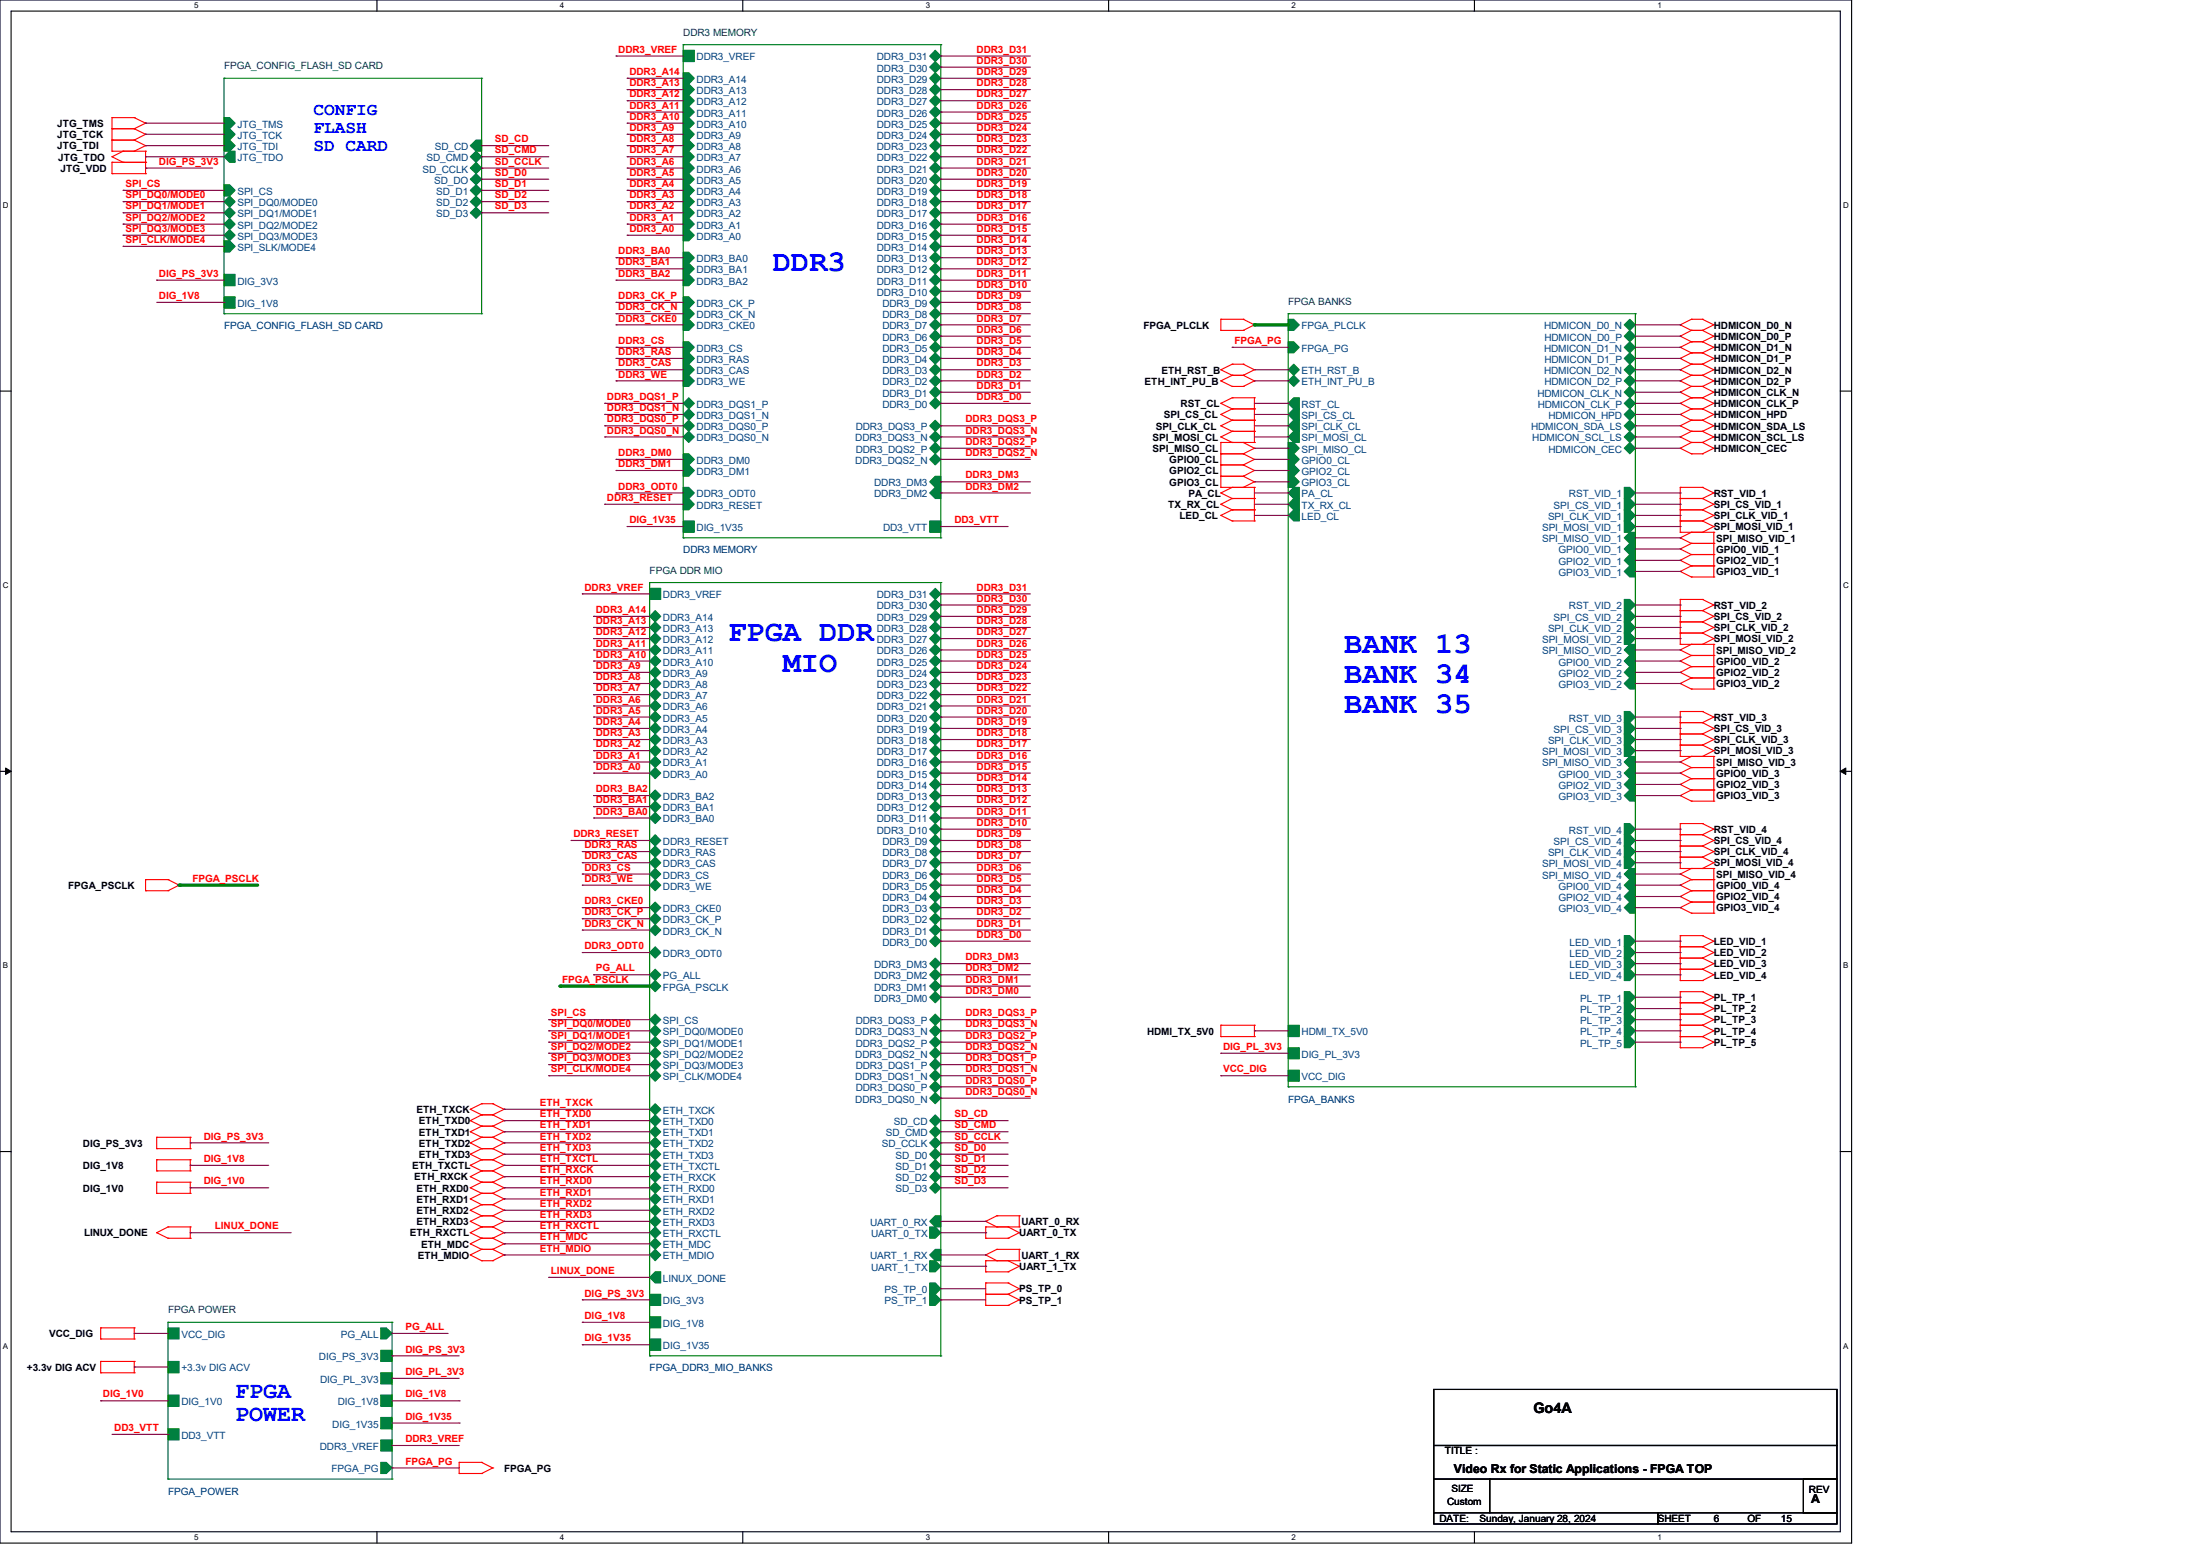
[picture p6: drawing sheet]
<svg xmlns="http://www.w3.org/2000/svg" width="420mm" height="297mm" viewBox="0 0 420 297" stroke-linecap="round" stroke-linejoin="round" font-family="sans-serif">
<defs><g id="words">
<g font-size="5.8" fill="#00f">
<text x="147.2" y="51.7">DDR3</text>
<text x="138.7" y="122.1">FPGA DDR</text>
<text x="256" y="124.2">BANK 13</text>
<text x="149.1" y="127.9">MIO</text>
<text x="256" y="130">BANK 34</text>
<text x="256" y="135.8">BANK 35</text>
</g>
<g font-size="4.4" fill="#00f">
<text x="44.8" y="266.1">FPGA</text>
<text x="44.8" y="270.6">POWER</text>
</g>
<g font-size="3.4" fill="#00f">
<text x="59.7" y="22">CONFIG</text>
<text x="59.7" y="25.4">FLASH</text>
<text x="59.7" y="28.7">SD CARD</text>
</g>
<text font-size="2.8" x="292.1" y="269.1">Go4A</text>
<g font-size="2.3">
<text x="276.9" y="280.4">Video Rx for Static Applications - FPGA TOP</text>
<text x="345" y="286.1">A</text>
</g>
<g font-size="1.9" fill="#f00">
<text x="117.8" y="10">DDR3_VREF</text>
<text x="186" y="10">DDR3_D31</text>
<text x="119.9" y="14.3">DDR3_A14</text>
<text x="119.9" y="16.4">DDR3_A13</text>
<text x="186" y="12.1">DDR3_D30</text>
<text x="186" y="14.3">DDR3_D29</text>
<text x="186" y="16.4">DDR3_D28</text>
<text x="119.9" y="18.5">DDR3_A12</text>
<text x="119.9" y="20.7">DDR3_A11</text>
<text x="119.9" y="22.8">DDR3_A10</text>
<text x="186" y="18.5">DDR3_D27</text>
<text x="186" y="20.7">DDR3_D26</text>
<text x="186" y="22.8">DDR3_D25</text>
<text x="94.3" y="27.1">SD_CD</text>
<text x="94.3" y="29.2">SD_CMD</text>
<text x="119.9" y="24.9">DDR3_A9</text>
<text x="119.9" y="27.1">DDR3_A8</text>
<text x="119.9" y="29.2">DDR3_A7</text>
<text x="186" y="24.9">DDR3_D24</text>
<text x="186" y="27.1">DDR3_D23</text>
<text x="186" y="29.2">DDR3_D22</text>
<text x="23.9" y="35.6">SPI_CS</text>
<text x="30.3" y="31.4">DIG_PS_3V3</text>
<text x="94.3" y="31.4">SD_CCLK</text>
<text x="94.3" y="33.5">SD_D0</text>
<text x="94.3" y="35.6">SD_D1</text>
<text x="119.9" y="31.4">DDR3_A6</text>
<text x="119.9" y="33.5">DDR3_A5</text>
<text x="119.9" y="35.6">DDR3_A4</text>
<text x="186" y="31.4">DDR3_D21</text>
<text x="186" y="33.5">DDR3_D20</text>
<text x="186" y="35.6">DDR3_D19</text>
<text x="23.9" y="37.8">SPI_DQ0/MODE0</text>
<text x="23.9" y="39.9">SPI_DQ1/MODE1</text>
<text x="94.3" y="37.8">SD_D2</text>
<text x="94.3" y="39.9">SD_D3</text>
<text x="119.9" y="37.8">DDR3_A3</text>
<text x="119.9" y="39.9">DDR3_A2</text>
<text x="186" y="37.8">DDR3_D18</text>
<text x="186" y="39.9">DDR3_D17</text>
<text x="23.9" y="42">SPI_DQ2/MODE2</text>
<text x="23.9" y="44.2">SPI_DQ3/MODE3</text>
<text x="23.9" y="46.3">SPI_CLK/MODE4</text>
<text x="119.9" y="42">DDR3_A1</text>
<text x="119.9" y="44.2">DDR3_A0</text>
<text x="186" y="42">DDR3_D16</text>
<text x="186" y="44.2">DDR3_D15</text>
<text x="186" y="46.3">DDR3_D14</text>
<text x="30.3" y="52.7">DIG_PS_3V3</text>
<text x="117.8" y="48.4">DDR3_BA0</text>
<text x="117.8" y="50.5">DDR3_BA1</text>
<text x="117.8" y="52.7">DDR3_BA2</text>
<text x="186" y="48.4">DDR3_D13</text>
<text x="186" y="50.5">DDR3_D12</text>
<text x="186" y="52.7">DDR3_D11</text>
<text x="30.3" y="56.9">DIG_1V8</text>
<text x="117.8" y="56.9">DDR3_CK_P</text>
<text x="117.8" y="59.1">DDR3_CK_N</text>
<text x="186" y="54.8">DDR3_D10</text>
<text x="186" y="56.9">DDR3_D9</text>
<text x="186" y="59.1">DDR3_D8</text>
<text x="117.8" y="61.2">DDR3_CKE0</text>
<text x="117.8" y="65.5">DDR3_CS</text>
<text x="186" y="61.2">DDR3_D7</text>
<text x="186" y="63.4">DDR3_D6</text>
<text x="186" y="65.5">DDR3_D5</text>
<text x="235.1" y="65.5">FPGA_PG</text>
<text x="117.8" y="67.6">DDR3_RAS</text>
<text x="117.8" y="69.8">DDR3_CAS</text>
<text x="117.8" y="71.9">DDR3_WE</text>
<text x="186" y="67.6">DDR3_D4</text>
<text x="186" y="69.8">DDR3_D3</text>
<text x="186" y="71.9">DDR3_D2</text>
<text x="115.6" y="76.2">DDR3_DQS1_P</text>
<text x="186" y="74">DDR3_D1</text>
<text x="186" y="76.2">DDR3_D0</text>
<text x="115.6" y="78.3">DDR3_DQS1_N</text>
<text x="115.6" y="80.4">DDR3_DQS0_P</text>
<text x="115.6" y="82.6">DDR3_DQS0_N</text>
<text x="183.9" y="80.4">DDR3_DQS3_P</text>
<text x="183.9" y="82.6">DDR3_DQS3_N</text>
<text x="117.8" y="86.8">DDR3_DM0</text>
<text x="117.8" y="88.9">DDR3_DM1</text>
<text x="183.9" y="84.7">DDR3_DQS2_P</text>
<text x="183.9" y="86.8">DDR3_DQS2_N</text>
<text x="115.6" y="95.4">DDR3_RESET</text>
<text x="117.8" y="93.2">DDR3_ODT0</text>
<text x="183.9" y="91.1">DDR3_DM3</text>
<text x="183.9" y="93.2">DDR3_DM2</text>
<text x="119.9" y="99.6">DIG_1V35</text>
<text x="181.8" y="99.6">DD3_VTT</text>
<text x="111.3" y="112.4">DDR3_VREF</text>
<text x="186" y="112.4">DDR3_D31</text>
<text x="113.5" y="116.7">DDR3_A14</text>
<text x="113.5" y="118.8">DDR3_A13</text>
<text x="186" y="114.6">DDR3_D30</text>
<text x="186" y="116.7">DDR3_D29</text>
<text x="186" y="118.8">DDR3_D28</text>
<text x="113.5" y="120.9">DDR3_A12</text>
<text x="113.5" y="123.1">DDR3_A11</text>
<text x="113.5" y="125.2">DDR3_A10</text>
<text x="186" y="120.9">DDR3_D27</text>
<text x="186" y="123.1">DDR3_D26</text>
<text x="186" y="125.2">DDR3_D25</text>
<text x="113.5" y="127.4">DDR3_A9</text>
<text x="113.5" y="129.5">DDR3_A8</text>
<text x="113.5" y="131.6">DDR3_A7</text>
<text x="186" y="127.4">DDR3_D24</text>
<text x="186" y="129.5">DDR3_D23</text>
<text x="186" y="131.6">DDR3_D22</text>
<text x="113.5" y="133.8">DDR3_A6</text>
<text x="113.5" y="135.9">DDR3_A5</text>
<text x="186" y="133.8">DDR3_D21</text>
<text x="186" y="135.9">DDR3_D20</text>
<text x="113.5" y="138">DDR3_A4</text>
<text x="113.5" y="140.2">DDR3_A3</text>
<text x="113.5" y="142.3">DDR3_A2</text>
<text x="186" y="138">DDR3_D19</text>
<text x="186" y="140.2">DDR3_D18</text>
<text x="186" y="142.3">DDR3_D17</text>
<text x="113.5" y="144.4">DDR3_A1</text>
<text x="113.5" y="146.6">DDR3_A0</text>
<text x="186" y="144.4">DDR3_D16</text>
<text x="186" y="146.6">DDR3_D15</text>
<text x="186" y="148.7">DDR3_D14</text>
<text x="113.5" y="150.8">DDR3_BA2</text>
<text x="113.5" y="153">DDR3_BA1</text>
<text x="113.5" y="155.1">DDR3_BA0</text>
<text x="186" y="150.8">DDR3_D13</text>
<text x="186" y="153">DDR3_D12</text>
<text x="186" y="155.1">DDR3_D11</text>
<text x="109.2" y="159.4">DDR3_RESET</text>
<text x="111.3" y="161.5">DDR3_RAS</text>
<text x="186" y="157.2">DDR3_D10</text>
<text x="186" y="159.4">DDR3_D9</text>
<text x="186" y="161.5">DDR3_D8</text>
<text x="36.7" y="167.9">FPGA_PSCLK</text>
<text x="111.3" y="163.6">DDR3_CAS</text>
<text x="111.3" y="165.8">DDR3_CS</text>
<text x="111.3" y="167.9">DDR3_WE</text>
<text x="186" y="163.6">DDR3_D7</text>
<text x="186" y="165.8">DDR3_D6</text>
<text x="186" y="167.9">DDR3_D5</text>
<text x="111.3" y="172.2">DDR3_CKE0</text>
<text x="186" y="170.1">DDR3_D4</text>
<text x="186" y="172.2">DDR3_D3</text>
<text x="111.3" y="174.3">DDR3_CK_P</text>
<text x="111.3" y="176.4">DDR3_CK_N</text>
<text x="186" y="174.3">DDR3_D2</text>
<text x="186" y="176.4">DDR3_D1</text>
<text x="186" y="178.6">DDR3_D0</text>
<text x="111.3" y="180.7">DDR3_ODT0</text>
<text x="113.5" y="185">PG_ALL</text>
<text x="183.9" y="182.8">DDR3_DM3</text>
<text x="183.9" y="185">DDR3_DM2</text>
<text x="107.1" y="187.1">FPGA_PSCLK</text>
<text x="183.9" y="187.1">DDR3_DM1</text>
<text x="183.9" y="189.2">DDR3_DM0</text>
<text x="104.9" y="193.5">SPI_CS</text>
<text x="104.9" y="195.6">SPI_DQ0/MODE0</text>
<text x="104.9" y="197.8">SPI_DQ1/MODE1</text>
<text x="183.9" y="193.5">DDR3_DQS3_P</text>
<text x="183.9" y="195.6">DDR3_DQS3_N</text>
<text x="183.9" y="197.8">DDR3_DQS2_P</text>
<text x="104.9" y="199.9">SPI_DQ2/MODE2</text>
<text x="104.9" y="202.1">SPI_DQ3/MODE3</text>
<text x="183.9" y="199.9">DDR3_DQS2_N</text>
<text x="183.9" y="202.1">DDR3_DQS1_P</text>
<text x="233" y="199.9">DIG_PL_3V3</text>
<text x="104.9" y="204.2">SPI_CLK/MODE4</text>
<text x="183.9" y="204.2">DDR3_DQS1_N</text>
<text x="183.9" y="206.3">DDR3_DQS0_P</text>
<text x="183.9" y="208.4">DDR3_DQS0_N</text>
<text x="233" y="204.2">VCC_DIG</text>
<text x="102.8" y="210.6">ETH_TXCK</text>
<text x="102.8" y="212.7">ETH_TXD0</text>
<text x="102.8" y="214.8">ETH_TXD1</text>
<text x="181.8" y="212.7">SD_CD</text>
<text x="181.8" y="214.8">SD_CMD</text>
<text x="38.8" y="217">DIG_PS_3V3</text>
<text x="38.8" y="221.2">DIG_1V8</text>
<text x="102.8" y="217">ETH_TXD2</text>
<text x="102.8" y="219.1">ETH_TXD3</text>
<text x="102.8" y="221.2">ETH_TXCTL</text>
<text x="181.8" y="217">SD_CCLK</text>
<text x="181.8" y="219.1">SD_D0</text>
<text x="181.8" y="221.2">SD_D1</text>
<text x="38.8" y="225.5">DIG_1V0</text>
<text x="102.8" y="223.4">ETH_RXCK</text>
<text x="102.8" y="225.5">ETH_RXD0</text>
<text x="102.8" y="227.6">ETH_RXD1</text>
<text x="181.8" y="223.4">SD_D2</text>
<text x="181.8" y="225.5">SD_D3</text>
<text x="102.8" y="229.8">ETH_RXD2</text>
<text x="102.8" y="231.9">ETH_RXD3</text>
<text x="40.9" y="234.1">LINUX_DONE</text>
<text x="102.8" y="234.1">ETH_RXCTL</text>
<text x="102.8" y="236.2">ETH_MDC</text>
<text x="102.8" y="238.3">ETH_MDIO</text>
<text x="104.9" y="242.6">LINUX_DONE</text>
<text x="111.3" y="246.8">DIG_PS_3V3</text>
<text x="111.3" y="251.1">DIG_1V8</text>
<text x="77.2" y="253.2">PG_ALL</text>
<text x="77.2" y="257.5">DIG_PS_3V3</text>
<text x="111.3" y="255.4">DIG_1V35</text>
<text x="77.2" y="261.8">DIG_PL_3V3</text>
<text x="19.6" y="266.1">DIG_1V0</text>
<text x="77.2" y="266.1">DIG_1V8</text>
<text x="21.8" y="272.5">DD3_VTT</text>
<text x="77.2" y="270.3">DIG_1V35</text>
<text x="77.2" y="274.6">DDR3_VREF</text>
<text x="77.2" y="278.8">FPGA_PG</text>
</g>
<g font-size="1.9" fill="#004040">
<text x="130.1" y="6.8">DDR3 MEMORY</text>
<text x="42.7" y="13.2">FPGA_CONFIG_FLASH_SD CARD</text>
<text x="245.4" y="58">FPGA BANKS</text>
<text x="123.7" y="109.2">FPGA DDR MIO</text>
<text x="32" y="250">FPGA POWER</text>
</g>
<g font-size="1.9" fill="#004080">
<text x="132.7" y="11.5">DDR3_VREF</text>
<text x="167" y="11.5">DDR3_D31</text>
<text x="132.7" y="15.7">DDR3_A14</text>
<text x="132.7" y="17.9">DDR3_A13</text>
<text x="167" y="13.6">DDR3_D30</text>
<text x="167" y="15.7">DDR3_D29</text>
<text x="167" y="17.9">DDR3_D28</text>
<text x="132.7" y="20">DDR3_A12</text>
<text x="132.7" y="22.2">DDR3_A11</text>
<text x="167" y="20">DDR3_D27</text>
<text x="167" y="22.2">DDR3_D26</text>
<text x="45.2" y="24.3">JTG_TMS</text>
<text x="45.2" y="26.4">JTG_TCK</text>
<text x="45.2" y="28.6">JTG_TDI</text>
<text x="82.8" y="28.6">SD_CD</text>
<text x="132.7" y="24.3">DDR3_A10</text>
<text x="132.7" y="26.4">DDR3_A9</text>
<text x="132.7" y="28.6">DDR3_A8</text>
<text x="167" y="24.3">DDR3_D25</text>
<text x="167" y="26.4">DDR3_D24</text>
<text x="167" y="28.6">DDR3_D23</text>
<text x="45.2" y="30.7">JTG_TDO</text>
<text x="80.5" y="32.9">SD_CCLK</text>
<text x="81.2" y="30.7">SD_CMD</text>
<text x="82.7" y="35">SD_DO</text>
<text x="132.7" y="30.7">DDR3_A7</text>
<text x="132.7" y="32.9">DDR3_A6</text>
<text x="132.7" y="35">DDR3_A5</text>
<text x="167" y="30.7">DDR3_D22</text>
<text x="167" y="32.9">DDR3_D21</text>
<text x="167" y="35">DDR3_D20</text>
<text x="45.2" y="37.1">SPI_CS</text>
<text x="45.2" y="39.2">SPI_DQ0/MODE0</text>
<text x="45.2" y="41.4">SPI_DQ1/MODE1</text>
<text x="83.1" y="37.1">SD_D1</text>
<text x="83.1" y="39.2">SD_D2</text>
<text x="83.1" y="41.4">SD_D3</text>
<text x="132.7" y="37.1">DDR3_A4</text>
<text x="132.7" y="39.2">DDR3_A3</text>
<text x="132.7" y="41.4">DDR3_A2</text>
<text x="167" y="37.1">DDR3_D19</text>
<text x="167" y="39.2">DDR3_D18</text>
<text x="167" y="41.4">DDR3_D17</text>
<text x="45.2" y="47.8">SPI_SLK/MODE4</text>
<text x="45.2" y="43.5">SPI_DQ2/MODE2</text>
<text x="45.2" y="45.6">SPI_DQ3/MODE3</text>
<text x="132.7" y="43.5">DDR3_A1</text>
<text x="132.7" y="45.6">DDR3_A0</text>
<text x="167" y="45.6">DDR3_D15</text>
<text x="167" y="47.8">DDR3_D14</text>
<text x="167" y="43.5">DDR3_D16</text>
<text x="132.7" y="49.9">DDR3_BA0</text>
<text x="132.7" y="52">DDR3_BA1</text>
<text x="167" y="49.9">DDR3_D13</text>
<text x="167" y="52">DDR3_D12</text>
<text x="45.2" y="58.4">DIG_1V8</text>
<text x="45.2" y="54.2">DIG_3V3</text>
<text x="132.7" y="54.2">DDR3_BA2</text>
<text x="132.7" y="58.4">DDR3_CK_P</text>
<text x="167" y="54.2">DDR3_D11</text>
<text x="167" y="56.3">DDR3_D10</text>
<text x="168.1" y="58.4">DDR3_D9</text>
<text x="132.7" y="60.6">DDR3_CK_N</text>
<text x="132.7" y="62.7">DDR3_CKE0</text>
<text x="168.1" y="60.6">DDR3_D8</text>
<text x="168.1" y="62.7">DDR3_D7</text>
<text x="168.1" y="64.9">DDR3_D6</text>
<text x="247.9" y="62.7">FPGA_PLCLK</text>
<text x="294.1" y="62.7">HDMICON_D0_N</text>
<text x="294.2" y="64.9">HDMICON_D0_P</text>
<text x="132.7" y="67">DDR3_CS</text>
<text x="132.7" y="69.1">DDR3_RAS</text>
<text x="132.7" y="71.2">DDR3_CAS</text>
<text x="168.1" y="67">DDR3_D5</text>
<text x="168.1" y="69.1">DDR3_D4</text>
<text x="168.1" y="71.2">DDR3_D3</text>
<text x="247.9" y="71.2">ETH_RST_B</text>
<text x="247.9" y="67">FPGA_PG</text>
<text x="294.1" y="71.2">HDMICON_D2_N</text>
<text x="294.1" y="67">HDMICON_D1_N</text>
<text x="294.2" y="69.1">HDMICON_D1_P</text>
<text x="132.7" y="73.4">DDR3_WE</text>
<text x="132.7" y="77.6">DDR3_DQS1_P</text>
<text x="168.1" y="73.4">DDR3_D2</text>
<text x="168.1" y="75.5">DDR3_D1</text>
<text x="168.1" y="77.6">DDR3_D0</text>
<text x="247.9" y="73.4">ETH_INT_PU_B</text>
<text x="247.9" y="77.6">RST_CL</text>
<text x="292.8" y="75.5">HDMICON_CLK_N</text>
<text x="292.9" y="77.6">HDMICON_CLK_P</text>
<text x="294.2" y="73.4">HDMICON_D2_P</text>
<text x="132.7" y="79.8">DDR3_DQS1_N</text>
<text x="132.7" y="81.9">DDR3_DQS0_P</text>
<text x="163" y="81.9">DDR3_DQS3_P</text>
<text x="247.9" y="79.8">SPI_CS_CL</text>
<text x="247.9" y="81.9">SPI_CLK_CL</text>
<text x="291.6" y="81.9">HDMICON_SDA_LS</text>
<text x="294.9" y="79.8">HDMICON_HPD</text>
<text x="132.7" y="88.3">DDR3_DM0</text>
<text x="132.7" y="84">DDR3_DQS0_N</text>
<text x="162.9" y="84">DDR3_DQS3_N</text>
<text x="162.9" y="88.3">DDR3_DQS2_N</text>
<text x="163" y="86.2">DDR3_DQS2_P</text>
<text x="247.9" y="88.3">GPIO0_CL</text>
<text x="247.9" y="86.2">SPI_MISO_CL</text>
<text x="247.9" y="84">SPI_MOSI_CL</text>
<text x="291.8" y="84">HDMICON_SCL_LS</text>
<text x="294.9" y="86.2">HDMICON_CEC</text>
<text x="132.7" y="94.7">DDR3_ODT0</text>
<text x="132.7" y="90.4">DDR3_DM1</text>
<text x="166.5" y="92.6">DDR3_DM3</text>
<text x="166.5" y="94.7">DDR3_DM2</text>
<text x="247.9" y="92.6">GPIO3_CL</text>
<text x="247.9" y="94.7">PA_CL</text>
<text x="247.9" y="90.4">GPIO2_CL</text>
<text x="298.8" y="94.7">RST_VID_1</text>
<text x="132.7" y="101.1">DIG_1V35</text>
<text x="132.7" y="96.9">DDR3_RESET</text>
<text x="168.2" y="101.1">DD3_VTT</text>
<text x="247.9" y="96.9">TX_RX_CL</text>
<text x="247.9" y="99">LED_CL</text>
<text x="293.7" y="101.1">SPI_MOSI_VID_1</text>
<text x="294.9" y="99">SPI_CLK_VID_1</text>
<text x="295.9" y="96.9">SPI_CS_VID_1</text>
<text x="293.7" y="103.3">SPI_MISO_VID_1</text>
<text x="296.8" y="105.4">GPIO0_VID_1</text>
<text x="296.8" y="107.5">GPIO2_VID_1</text>
<text x="126.3" y="113.9">DDR3_VREF</text>
<text x="167" y="113.9">DDR3_D31</text>
<text x="296.8" y="109.6">GPIO3_VID_1</text>
<text x="126.3" y="118.2">DDR3_A14</text>
<text x="167" y="116">DDR3_D30</text>
<text x="167" y="118.2">DDR3_D29</text>
<text x="295.9" y="118.2">SPI_CS_VID_2</text>
<text x="298.8" y="116">RST_VID_2</text>
<text x="126.3" y="120.3">DDR3_A13</text>
<text x="126.3" y="122.4">DDR3_A12</text>
<text x="126.3" y="124.6">DDR3_A11</text>
<text x="167" y="120.3">DDR3_D28</text>
<text x="167" y="122.4">DDR3_D27</text>
<text x="167" y="124.6">DDR3_D26</text>
<text x="293.7" y="124.6">SPI_MISO_VID_2</text>
<text x="293.7" y="122.4">SPI_MOSI_VID_2</text>
<text x="294.9" y="120.3">SPI_CLK_VID_2</text>
<text x="126.3" y="126.7">DDR3_A10</text>
<text x="126.3" y="128.9">DDR3_A9</text>
<text x="126.3" y="131">DDR3_A8</text>
<text x="167" y="126.7">DDR3_D25</text>
<text x="167" y="128.9">DDR3_D24</text>
<text x="167" y="131">DDR3_D23</text>
<text x="296.8" y="131">GPIO3_VID_2</text>
<text x="296.8" y="128.9">GPIO2_VID_2</text>
<text x="296.8" y="126.7">GPIO0_VID_2</text>
<text x="126.3" y="133.1">DDR3_A7</text>
<text x="126.3" y="135.3">DDR3_A6</text>
<text x="126.3" y="137.4">DDR3_A5</text>
<text x="167" y="133.1">DDR3_D22</text>
<text x="167" y="135.3">DDR3_D21</text>
<text x="167" y="137.4">DDR3_D20</text>
<text x="298.8" y="137.4">RST_VID_3</text>
<text x="126.3" y="139.5">DDR3_A4</text>
<text x="126.3" y="141.6">DDR3_A3</text>
<text x="126.3" y="143.8">DDR3_A2</text>
<text x="167" y="139.5">DDR3_D19</text>
<text x="167" y="141.6">DDR3_D18</text>
<text x="167" y="143.8">DDR3_D17</text>
<text x="293.7" y="143.8">SPI_MOSI_VID_3</text>
<text x="294.9" y="141.6">SPI_CLK_VID_3</text>
<text x="295.9" y="139.5">SPI_CS_VID_3</text>
<text x="126.3" y="145.9">DDR3_A1</text>
<text x="126.3" y="148">DDR3_A0</text>
<text x="167" y="145.9">DDR3_D16</text>
<text x="167" y="148">DDR3_D15</text>
<text x="293.7" y="145.9">SPI_MISO_VID_3</text>
<text x="296.8" y="148">GPIO0_VID_3</text>
<text x="126.3" y="152.3">DDR3_BA2</text>
<text x="126.3" y="154.4">DDR3_BA1</text>
<text x="167" y="150.2">DDR3_D14</text>
<text x="167" y="152.3">DDR3_D13</text>
<text x="167" y="154.4">DDR3_D12</text>
<text x="296.8" y="150.2">GPIO2_VID_3</text>
<text x="296.8" y="152.3">GPIO3_VID_3</text>
<text x="126.3" y="156.6">DDR3_BA0</text>
<text x="126.3" y="160.9">DDR3_RESET</text>
<text x="167" y="156.6">DDR3_D11</text>
<text x="167" y="158.7">DDR3_D10</text>
<text x="168.1" y="160.9">DDR3_D9</text>
<text x="295.9" y="160.9">SPI_CS_VID_4</text>
<text x="298.8" y="158.7">RST_VID_4</text>
<text x="126.3" y="167.3">DDR3_CS</text>
<text x="126.3" y="165.1">DDR3_CAS</text>
<text x="126.3" y="163">DDR3_RAS</text>
<text x="168.1" y="163">DDR3_D8</text>
<text x="168.1" y="165.1">DDR3_D7</text>
<text x="168.1" y="167.3">DDR3_D6</text>
<text x="293.7" y="167.3">SPI_MISO_VID_4</text>
<text x="293.7" y="165.1">SPI_MOSI_VID_4</text>
<text x="294.9" y="163">SPI_CLK_VID_4</text>
<text x="126.3" y="169.4">DDR3_WE</text>
<text x="126.3" y="173.7">DDR3_CKE0</text>
<text x="168.1" y="169.4">DDR3_D5</text>
<text x="168.1" y="171.5">DDR3_D4</text>
<text x="168.1" y="173.7">DDR3_D3</text>
<text x="296.8" y="173.7">GPIO3_VID_4</text>
<text x="296.8" y="169.4">GPIO0_VID_4</text>
<text x="296.8" y="171.5">GPIO2_VID_4</text>
<text x="126.3" y="175.8">DDR3_CK_P</text>
<text x="126.3" y="177.9">DDR3_CK_N</text>
<text x="168.1" y="175.8">DDR3_D2</text>
<text x="168.1" y="177.9">DDR3_D1</text>
<text x="126.3" y="182.2">DDR3_ODT0</text>
<text x="166.5" y="184.3">DDR3_DM3</text>
<text x="168.1" y="180">DDR3_D0</text>
<text x="299" y="180">LED_VID_1</text>
<text x="299" y="184.3">LED_VID_3</text>
<text x="299" y="182.2">LED_VID_2</text>
<text x="126.3" y="186.4">PG_ALL</text>
<text x="126.3" y="188.6">FPGA_PSCLK</text>
<text x="166.5" y="186.4">DDR3_DM2</text>
<text x="166.5" y="188.6">DDR3_DM1</text>
<text x="166.5" y="190.7">DDR3_DM0</text>
<text x="299" y="186.4">LED_VID_4</text>
<text x="301" y="190.7">PL_TP_1</text>
<text x="126.3" y="197.1">SPI_DQ0/MODE0</text>
<text x="126.3" y="195">SPI_CS</text>
<text x="162.9" y="197.1">DDR3_DQS3_N</text>
<text x="163" y="195">DDR3_DQS3_P</text>
<text x="247.9" y="197.1">HDMI_TX_5V0</text>
<text x="301" y="195">PL_TP_3</text>
<text x="301" y="192.9">PL_TP_2</text>
<text x="301" y="197.1">PL_TP_4</text>
<text x="126.3" y="201.4">SPI_DQ2/MODE2</text>
<text x="126.3" y="203.5">SPI_DQ3/MODE3</text>
<text x="126.3" y="199.3">SPI_DQ1/MODE1</text>
<text x="162.9" y="201.4">DDR3_DQS2_N</text>
<text x="163" y="199.3">DDR3_DQS2_P</text>
<text x="163" y="203.5">DDR3_DQS1_P</text>
<text x="247.9" y="201.4">DIG_PL_3V3</text>
<text x="301" y="199.3">PL_TP_5</text>
<text x="126.3" y="205.7">SPI_CLK/MODE4</text>
<text x="162.9" y="205.7">DDR3_DQS1_N</text>
<text x="162.9" y="209.9">DDR3_DQS0_N</text>
<text x="163" y="207.8">DDR3_DQS0_P</text>
<text x="247.9" y="205.7">VCC_DIG</text>
<text x="126.3" y="212.1">ETH_TXCK</text>
<text x="126.3" y="214.2">ETH_TXD0</text>
<text x="170.3" y="214.2">SD_CD</text>
<text x="126.3" y="218.4">ETH_TXD2</text>
<text x="126.3" y="216.3">ETH_TXD1</text>
<text x="126.3" y="220.6">ETH_TXD3</text>
<text x="167.9" y="218.4">SD_CCLK</text>
<text x="168.7" y="216.3">SD_CMD</text>
<text x="170.6" y="220.6">SD_D0</text>
<text x="126.3" y="227">ETH_RXD0</text>
<text x="126.3" y="224.9">ETH_RXCK</text>
<text x="126.3" y="222.7">ETH_TXCTL</text>
<text x="170.6" y="227">SD_D3</text>
<text x="170.6" y="224.9">SD_D2</text>
<text x="170.6" y="222.7">SD_D1</text>
<text x="126.3" y="233.4">ETH_RXD3</text>
<text x="126.3" y="231.3">ETH_RXD2</text>
<text x="126.3" y="229.1">ETH_RXD1</text>
<text x="165.7" y="233.4">UART_0_RX</text>
<text x="126.3" y="237.7">ETH_MDC</text>
<text x="126.3" y="239.8">ETH_MDIO</text>
<text x="126.3" y="235.5">ETH_RXCTL</text>
<text x="165.7" y="239.8">UART_1_RX</text>
<text x="165.9" y="235.5">UART_0_TX</text>
<text x="126.3" y="244.1">LINUX_DONE</text>
<text x="165.9" y="241.9">UART_1_TX</text>
<text x="126.3" y="248.3">DIG_3V3</text>
<text x="168.5" y="246.2">PS_TP_0</text>
<text x="168.5" y="248.3">PS_TP_1</text>
<text x="34.5" y="254.7">VCC_DIG</text>
<text x="64.9" y="254.7">PG_ALL</text>
<text x="126.3" y="256.9">DIG_1V35</text>
<text x="126.3" y="252.6">DIG_1V8</text>
<text x="34.5" y="261.1">+3.3v DIG ACV</text>
<text x="60.7" y="259">DIG_PS_3V3</text>
<text x="61" y="263.3">DIG_PL_3V3</text>
<text x="34.5" y="267.6">DIG_1V0</text>
<text x="64.3" y="267.6">DIG_1V8</text>
<text x="34.5" y="273.9">DD3_VTT</text>
<text x="63.3" y="271.8">DIG_1V35</text>
<text x="60.9" y="276.1">DDR3_VREF</text>
<text x="63.2" y="280.3">FPGA_PG</text>
</g>
<g font-size="1.9">
<text x="10.9" y="24.2">JTG_TMS</text>
<text x="10.9" y="26.3">JTG_TCK</text>
<text x="10.9" y="28.4">JTG_TDI</text>
<text x="11.1" y="30.6">JTG_TDO</text>
<text x="11.5" y="32.7">JTG_VDD</text>
<text x="217.8" y="62.6">FPGA_PLCLK</text>
<text x="326.4" y="62.6">HDMICON_D0_N</text>
<text x="326.4" y="64.7">HDMICON_D0_P</text>
<text x="221.2" y="71.1">ETH_RST_B</text>
<text x="326.4" y="66.8">HDMICON_D1_N</text>
<text x="326.4" y="69">HDMICON_D1_P</text>
<text x="326.4" y="71.1">HDMICON_D2_N</text>
<text x="218" y="73.2">ETH_INT_PU_B</text>
<text x="224.9" y="77.5">RST_CL</text>
<text x="326.4" y="73.2">HDMICON_D2_P</text>
<text x="326.4" y="75.4">HDMICON_CLK_N</text>
<text x="326.4" y="77.5">HDMICON_CLK_P</text>
<text x="219.5" y="83.9">SPI_MOSI_CL</text>
<text x="220.2" y="81.8">SPI_CLK_CL</text>
<text x="221.7" y="79.6">SPI_CS_CL</text>
<text x="326.4" y="79.6">HDMICON_HPD</text>
<text x="326.4" y="81.8">HDMICON_SDA_LS</text>
<text x="326.4" y="83.9">HDMICON_SCL_LS</text>
<text x="219.5" y="86">SPI_MISO_CL</text>
<text x="222.7" y="88.2">GPIO0_CL</text>
<text x="326.4" y="86">HDMICON_CEC</text>
<text x="222.7" y="90.3">GPIO2_CL</text>
<text x="222.7" y="92.5">GPIO3_CL</text>
<text x="226.4" y="94.6">PA_CL</text>
<text x="326.4" y="94.6">RST_VID_1</text>
<text x="222.5" y="96.7">TX_RX_CL</text>
<text x="224.7" y="98.8">LED_CL</text>
<text x="326.4" y="96.7">SPI_CS_VID_1</text>
<text x="326.4" y="98.8">SPI_CLK_VID_1</text>
<text x="326.4" y="101">SPI_MOSI_VID_1</text>
<text x="326.9" y="103.1">SPI_MISO_VID_1</text>
<text x="326.9" y="105.2">GPIO0_VID_1</text>
<text x="326.9" y="107.4">GPIO2_VID_1</text>
<text x="326.9" y="109.5">GPIO3_VID_1</text>
<text x="326.4" y="115.9">RST_VID_2</text>
<text x="326.4" y="118">SPI_CS_VID_2</text>
<text x="326.4" y="120.2">SPI_CLK_VID_2</text>
<text x="326.4" y="122.3">SPI_MOSI_VID_2</text>
<text x="326.9" y="124.5">SPI_MISO_VID_2</text>
<text x="326.9" y="126.6">GPIO0_VID_2</text>
<text x="326.9" y="128.7">GPIO2_VID_2</text>
<text x="326.9" y="130.9">GPIO3_VID_2</text>
<text x="326.4" y="137.2">RST_VID_3</text>
<text x="326.4" y="139.4">SPI_CS_VID_3</text>
<text x="326.4" y="141.5">SPI_CLK_VID_3</text>
<text x="326.4" y="143.6">SPI_MOSI_VID_3</text>
<text x="326.9" y="145.8">SPI_MISO_VID_3</text>
<text x="326.9" y="147.9">GPIO0_VID_3</text>
<text x="326.9" y="150">GPIO2_VID_3</text>
<text x="326.9" y="152.2">GPIO3_VID_3</text>
<text x="326.4" y="158.6">RST_VID_4</text>
<text x="326.4" y="160.7">SPI_CS_VID_4</text>
<text x="326.4" y="162.9">SPI_CLK_VID_4</text>
<text x="326.4" y="165">SPI_MOSI_VID_4</text>
<text x="326.9" y="167.1">SPI_MISO_VID_4</text>
<text x="13" y="169.2">FPGA_PSCLK</text>
<text x="326.9" y="169.2">GPIO0_VID_4</text>
<text x="326.9" y="171.4">GPIO2_VID_4</text>
<text x="326.9" y="173.5">GPIO3_VID_4</text>
<text x="326.4" y="179.9">LED_VID_1</text>
<text x="326.4" y="182">LED_VID_2</text>
<text x="326.4" y="184.2">LED_VID_3</text>
<text x="326.4" y="186.3">LED_VID_4</text>
<text x="326.4" y="190.6">PL_TP_1</text>
<text x="218.5" y="197">HDMI_TX_5V0</text>
<text x="326.4" y="192.7">PL_TP_2</text>
<text x="326.4" y="194.9">PL_TP_3</text>
<text x="326.4" y="197">PL_TP_4</text>
<text x="326.4" y="199.1">PL_TP_5</text>
<text x="79.3" y="211.9">ETH_TXCK</text>
<text x="79.8" y="214">ETH_TXD0</text>
<text x="15.8" y="218.3">DIG_PS_3V3</text>
<text x="79.8" y="216.2">ETH_TXD1</text>
<text x="79.8" y="218.3">ETH_TXD2</text>
<text x="79.8" y="220.5">ETH_TXD3</text>
<text x="15.8" y="222.6">DIG_1V8</text>
<text x="15.8" y="226.9">DIG_1V0</text>
<text x="78.5" y="222.6">ETH_TXCTL</text>
<text x="78.9" y="224.7">ETH_RXCK</text>
<text x="79.3" y="226.9">ETH_RXD0</text>
<text x="79.3" y="229">ETH_RXD1</text>
<text x="79.3" y="231.1">ETH_RXD2</text>
<text x="79.3" y="233.3">ETH_RXD3</text>
<text x="194.6" y="233.3">UART_0_RX</text>
<text x="16" y="235.4">LINUX_DONE</text>
<text x="78.1" y="235.4">ETH_RXCTL</text>
<text x="79.6" y="239.6">ETH_MDIO</text>
<text x="80.2" y="237.5">ETH_MDC</text>
<text x="194.1" y="235.4">UART_0_TX</text>
<text x="194.6" y="239.6">UART_1_RX</text>
<text x="194.1" y="241.8">UART_1_TX</text>
<text x="194.1" y="246">PS_TP_0</text>
<text x="194.1" y="248.2">PS_TP_1</text>
<text x="9.4" y="254.6">VCC_DIG</text>
<text x="5.1" y="261">+3.3v DIG ACV</text>
<text x="96" y="280.2">FPGA_PG</text>
<text x="275.2" y="276.9">TITLE :</text>
<text x="275.6" y="286.5">Custom</text>
<text x="276.5" y="284">SIZE</text>
<text x="344.6" y="284.2">REV</text>
<text x="274.2" y="289.7">DATE:</text>
<text x="281.8" y="289.7">Sunday, January 28, 2024</text>
<text x="315.8" y="289.7">SHEET</text>
<text x="326.4" y="289.7">6</text>
<text x="332.8" y="289.7">OF</text>
<text x="339.2" y="289.7">15</text>
</g>
<g font-size="1.9" fill="#000080">
<text x="42.7" y="62.7">FPGA_CONFIG_FLASH_SD CARD</text>
<text x="130.1" y="105.4">DDR3 MEMORY</text>
<text x="245.4" y="209.9">FPGA_BANKS</text>
<text x="123.7" y="261.1">FPGA_DDR3_MIO_BANKS</text>
<text x="32" y="284.6">FPGA_POWER</text>
</g>
<g font-size="1.5">
<text x="37" y="1.6">5</text>
<text x="106.6" y="1.6">4</text>
<text x="176.3" y="1.6">3</text>
<text x="246" y="1.6">2</text>
<text x="315.7" y="1.6">1</text>
<text x=".6" y="39.6">D</text>
<text x="351.1" y="39.6">D</text>
<text x=".6" y="112">C</text>
<text x="351.1" y="112">C</text>
<text x=".6" y="184.4">B</text>
<text x="351.1" y="184.4">B</text>
<text x=".6" y="256.8">A</text>
<text x="351.1" y="256.8">A</text>
<text x="37" y="293.2">5</text>
<text x="106.6" y="293.2">4</text>
<text x="176.3" y="293.2">3</text>
<text x="246" y="293.2">2</text>
<text x="315.7" y="293.2">1</text>
</g>
</g></defs>
<path d="M0 0h352.7v293.8h-352.7zM2.1 2.1h348.4v289.5h-348.4z" fill="none" stroke="#000" stroke-width=".21"/>
<g fill="#fff">
<path d="M37 .2h.8v1.7h-.8z"/>
<path d="M37 291.8h.8v1.7h-.8z"/>
</g>
<path d="M71.8 0v2.1M71.8 291.6v2.2" fill="none" stroke="#000" stroke-width=".21"/>
<g fill="#fff">
<path d="M106.6 .2h.8v1.7h-.8z"/>
<path d="M106.6 291.8h.8v1.7h-.8z"/>
</g>
<path d="M141.5 0v2.1M141.5 291.6v2.2" fill="none" stroke="#000" stroke-width=".21"/>
<g fill="#fff">
<path d="M176.3 .2h.8v1.7h-.8z"/>
<path d="M176.3 291.8h.8v1.7h-.8z"/>
</g>
<path d="M211.2 0v2.1M211.2 291.6v2.2" fill="none" stroke="#000" stroke-width=".21"/>
<g fill="#fff">
<path d="M246 .2h.8v1.7h-.8z"/>
<path d="M246 291.8h.8v1.7h-.8z"/>
</g>
<path d="M280.8 0v2.1M280.8 291.6v2.2" fill="none" stroke="#000" stroke-width=".21"/>
<g fill="#fff">
<path d="M315.7 .2h.8v1.7h-.8z"/>
<path d="M315.7 291.8h.8v1.7h-.8z"/>
<path d="M.6 38.3h1v1.7h-1z"/>
<path d="M351.1 38.3h1v1.7h-1z"/>
<path d="M.6 110.6h1v1.7h-1z"/>
<path d="M351.1 110.6h1v1.7h-1z"/>
</g>
<path d="M0 74.5h2.1M350.5 74.5h2.1" fill="none" stroke="#000" stroke-width=".21"/>
<g fill="#fff">
<path d="M.6 183h.9v1.7h-.9z"/>
<path d="M351.1 183h.9v1.7h-.9z"/>
</g>
<path d="M0 146.9h2.1M350.5 146.9h2.1" fill="none" stroke="#000" stroke-width=".21"/>
<path d="M1.1 146.2l1 .7-1 .5zM350.5 146.9l1.1-.7v1.2z" fill="#000" stroke="#000" stroke-width=".19"/>
<g fill="#fff">
<path d="M.6 255.4h.9v1.7h-.9z"/>
<path d="M351.1 255.4h.9v1.7h-.9z"/>
</g>
<path d="M0 219.2h2.1M350.5 219.2h2.1M273.1 264.5h76.8v10.7h-76.8zM273.1 275.2h76.8v6.4h-76.8zM273.1 288h42.7v2.2h-42.7zM273.1 281.6h.1M273.1 281.6v6.4M283.8 281.6h.1M283.8 281.6v6.4M315.8 288h34.1v2.2h-34.1zM343.5 281.6h6.4v6.4h-6.4z" fill="none" stroke="#000" stroke-width=".21"/>
<g fill="none" stroke="#f00" stroke-width=".21">
<path d="M21.3 24.5h.1M21.3 22.4h.1M21.3 26.7h.1M21.3 28.8h.1M21.3 29.8h.1M21.3 33.1h.1M21.3 30.9h.1M21.3 22.4h4.3M21.3 24.5h4.3M21.3 22.4v6.4M21.3 30.9v2.2M21.3 26.7h4.3"/>
<path d="M21.3 28.8h6.4M21.3 30.9h6.4M21.3 29.8l2.2 1.1M21.3 33.1h6.4M23.5 28.8h.1M23.5 30.9h.1M23.5 28.8l-2.2 1M25.6 22.4h.1M25.6 24.5h.1M25.6 26.7h.1M25.6 28.8h.1M25.6 22.4l2.1 1.1"/>
<path d="M25.6 24.5l2.1 1.1M25.6 26.7l2.1 1M27.7 23.5h.1M27.7 25.6h.1M27.7 27.7h.1M27.7 28.8h.1M27.7 30.9h.1M27.7 33.1h.1M27.7 23.5l-2.1 1M27.7 25.6l-2.1 1.1M27.7 27.7l-2.1 1.1M27.7 28.8v4.3"/>
<path d="M232.5 62.9h.1M232.5 60.8h.1M232.5 70.4h.1M232.5 72.5h.1M232.5 78.9h.1M232.5 76.8h.1M232.5 60.8h4.3M232.5 62.9h4.3M232.5 60.8v2.1M232.5 70.4l2.2 1.1M232.5 72.5l2.2 1.1M232.5 78.9l2.2 1.1"/>
<path d="M232.5 76.8l2.2 1.1M234.7 71.5h.1M234.7 69.3h.1M234.7 73.6h.1M234.7 77.9h.1M234.7 75.7h.1M234.7 69.3h2.1M234.7 71.5h2.1M234.7 73.6h2.1M234.7 75.7h4.2M234.7 77.9h4.2M234.7 69.3l-2.2 1.1"/>
<path d="M234.7 71.5l-2.2 1M234.7 77.9l-2.2 1M234.7 75.7l-2.2 1.1M236.8 60.8h.1M236.8 62.9h.1M236.8 71.5h.1M236.8 69.3h.1M236.8 73.6h.1M236.8 60.8l2.1 1M236.8 69.3l2.1 1.1M236.8 71.5l2.1 1M238.9 61.8h.1"/>
<path d="M238.9 70.4h.1M238.9 72.5h.1M238.9 77.9h.1M238.9 75.7h.1M238.9 61.8l-2.1 1.1M238.9 70.4l-2.1 1.1M238.9 72.5l-2.1 1.1M238.9 75.7v8.5M320 61.8h.1M320 64h.1M320 66.1h.1M320 68.2h.1"/>
<path d="M320 70.4h.1M320 72.5h.1M320 74.7h.1M320 76.8h.1M320 78.9h.1M320 61.8l2.2 1.1M320 64l2.2 1.1M320 66.1l2.2 1.1M320 68.2l2.2 1.1M320 70.4l2.2 1.1M320 72.5l2.2 1.1M320 74.7l2.2 1"/>
<path d="M320 76.8l2.2 1.1M320 78.9l2.2 1.1M322.2 60.8h.1M322.2 62.9h.1M322.2 65.1h.1M322.2 67.2h.1M322.2 69.3h.1M322.2 71.5h.1M322.2 73.6h.1M322.2 75.7h.1M322.2 77.9h.1M322.2 60.8h2.1"/>
<path d="M322.2 62.9h2.1M322.2 60.8l-2.2 1M322.2 62.9l-2.2 1.1M322.2 65.1h2.1M322.2 65.1l-2.2 1M322.2 67.2h2.1M322.2 67.2l-2.2 1M322.2 69.3h2.1M322.2 69.3l-2.2 1.1M322.2 71.5h2.1M322.2 71.5l-2.2 1M322.2 73.6h2.1"/>
<path d="M322.2 73.6l-2.2 1.1M322.2 75.7h2.1M322.2 75.7l-2.2 1.1M322.2 77.9h2.1M322.2 77.9l-2.2 1M324.3 60.8h.1M324.3 62.9h.1M324.3 65.1h.1M324.3 67.2h.1M324.3 69.3h.1M324.3 71.5h.1M324.3 73.6h.1"/>
<path d="M324.3 75.7h.1M324.3 77.9h.1M324.3 60.8l2.1 1M324.3 62.9l2.1 1.1M324.3 65.1l2.1 1M324.3 67.2l2.1 1M324.3 69.3l2.1 1.1M324.3 71.5l2.1 1M324.3 73.6l2.1 1.1M324.3 75.7l2.1 1.1M324.3 77.9l2.1 1M326.4 61.8h.1"/>
<path d="M326.4 64h.1M326.4 66.1h.1M326.4 68.2h.1M326.4 70.4h.1M326.4 72.5h.1M326.4 74.7h.1M326.4 76.8h.1M326.4 78.9h.1M326.4 61.8l-2.1 1.1M326.4 64l-2.1 1.1M326.4 66.1l-2.1 1.1M326.4 68.2l-2.1 1.1"/>
<path d="M326.4 70.4l-2.1 1.1M326.4 72.5l-2.1 1.1M326.4 74.7l-2.1 1M326.4 76.8l-2.1 1.1M326.4 78.9l-2.1 1.1M232.5 83.2h.1M232.5 86.4h.1M232.5 84.2h.1M232.5 88.5h.1M232.5 90.7h.1M232.5 92.8h.1M232.5 93.9h.1"/>
<path d="M232.5 96h.1M232.5 98.1h.1M232.5 81.1h.1M232.5 92.8h6.4M232.5 84.2v8.6M232.5 84.2h6.4M232.5 86.4h4.3M232.5 83.2l2.2 1M232.5 88.5h4.3M232.5 90.7h4.3M232.5 93.9l2.2 1M232.5 96l2.2 1.1"/>
<path d="M232.5 98.1l2.2 1.1M232.5 81.1l2.2 1M234.7 80h.1M234.7 82.1h.1M234.7 84.2h.1M234.7 92.8h.1M234.7 94.9h.1M234.7 97.1h.1M234.7 99.2h.1M234.7 94.9h4.2M234.7 97.1h4.2M234.7 99.2h4.2"/>
<path d="M234.7 80h4.2M234.7 82.1h4.2M234.7 82.1l-2.2 1.1M234.7 92.8l-2.2 1.1M234.7 94.9l-2.2 1.1M234.7 97.1l-2.2 1M234.7 80l-2.2 1.1M236.8 86.4h.1M236.8 84.2h.1M236.8 88.5h.1M236.8 90.7h.1M236.8 92.8h.1"/>
<path d="M236.8 84.2l2.1 1.1M236.8 86.4l2.1 1.1M236.8 88.5l2.1 1.1M236.8 90.7l2.1 1M238.9 80h.1M238.9 82.1h.1M238.9 84.2h.1M238.9 85.3h.1M238.9 87.5h.1M238.9 89.6h.1M238.9 91.7h.1M238.9 92.8h.1"/>
<path d="M238.9 94.9h.1M238.9 97.1h.1M238.9 99.2h.1M238.9 92.8v6.4M238.9 85.3l-2.1 1.1M238.9 87.5l-2.1 1M238.9 89.6l-2.1 1.1M238.9 91.7l-2.1 1.1M320 94.9h.1M320 92.8h.1M320 97.1h.1M320 99.2h.1"/>
<path d="M320 81.1h.1M320 83.2h.1M320 85.3h.1M320 94.9h4.3M320 92.8v8.5M320 92.8h4.3M320 97.1h4.3M320 99.2h4.3M320 81.1l2.2 1M320 83.2l2.2 1M320 85.3l2.2 1.1M322.2 80h.1"/>
<path d="M322.2 82.1h.1M322.2 84.2h.1M322.2 86.4h.1M322.2 80h2.1M322.2 80l-2.2 1.1M322.2 82.1h2.1M322.2 82.1l-2.2 1.1M322.2 84.2h2.1M322.2 84.2l-2.2 1.1M322.2 86.4h2.1M324.3 94.9h.1M324.3 92.8h.1"/>
<path d="M324.3 97.1h.1M324.3 99.2h.1M324.3 80h.1M324.3 82.1h.1M324.3 84.2h.1M324.3 86.4h.1M324.3 92.8l2.1 1.1M324.3 94.9l2.1 1.1M324.3 97.1l2.1 1M324.3 99.2l2.1 1M324.3 80l2.1 1.1M324.3 82.1l2.1 1.1"/>
<path d="M324.3 84.2l2.1 1.1M326.4 93.9h.1M326.4 96h.1M326.4 98.1h.1M326.4 81.1h.1M326.4 83.2h.1M326.4 85.3h.1M326.4 93.9l-2.1 1M326.4 96l-2.1 1.1M326.4 98.1l-2.1 1.1M326.4 81.1l-2.1 1M326.4 83.2l-2.1 1"/>
<path d="M326.4 85.3l-2.1 1.1M320 101.3h.1M320 102.4h.1M320 104.5h.1M320 106.7h.1M320 108.8h.1M320 116.2h.1M320 114.1h.1M320 118.4h.1M320 114.1v8.6M320 101.3h6.4M320 102.4l2.2 1.1"/>
<path d="M320 104.5l2.2 1.1M320 106.7l2.2 1M320 108.8l2.2 1.1M320 116.2h4.3M320 114.1h4.3M320 118.4h4.3M322.2 101.3h.1M322.2 103.5h.1M322.2 105.6h.1M322.2 107.7h.1M322.2 109.9h.1M322.2 101.3l-2.2 1.1"/>
<path d="M322.2 103.5h4.2M322.2 103.5l-2.2 1M322.2 105.6h4.2M322.2 105.6l-2.2 1.1M322.2 107.7h4.2M322.2 107.7l-2.2 1.1M322.2 109.9h4.2M324.3 101.3h.1M324.3 116.2h.1M324.3 114.1h.1M324.3 118.4h.1M324.3 114.1l2.1 1.1"/>
<path d="M324.3 116.2l2.1 1.1M324.3 118.4l2.1 1.1M326.4 100.2h.1M326.4 101.3h.1M326.4 103.5h.1M326.4 105.6h.1M326.4 107.7h.1M326.4 109.9h.1M326.4 115.2h.1M326.4 117.3h.1M326.4 119.5h.1M326.4 100.2l-2.1 1.1"/>
<path d="M326.4 101.3v8.6M326.4 115.2l-2.1 1M326.4 117.3l-2.1 1.1M326.4 119.5l-2.1 1M320 120.5h.1M320 122.7h.1M320 123.7h.1M320 125.9h.1M320 128h.1M320 130.1h.1M320 137.6h.1M320 135.5h.1"/>
<path d="M320 139.7h.1M320 135.5v8.5M320 120.5h4.3M320 122.7h6.4M320 123.7l2.2 1.1M320 125.9l2.2 1M320 128l2.2 1.1M320 130.1l2.2 1.1M320 137.6h4.3M320 135.5h4.3M320 139.7h4.3M322.2 122.7h.1"/>
<path d="M322.2 124.8h.1M322.2 126.9h.1M322.2 129.1h.1M322.2 131.2h.1M322.2 122.7l-2.2 1M322.2 124.8h4.2M322.2 124.8l-2.2 1.1M322.2 126.9h4.2M322.2 126.9l-2.2 1.1M322.2 129.1h4.2M322.2 129.1l-2.2 1M322.2 131.2h4.2"/>
<path d="M324.3 120.5h.1M324.3 122.7h.1M324.3 137.6h.1M324.3 135.5h.1M324.3 139.7h.1M324.3 120.5l2.1 1.1M324.3 135.5l2.1 1M324.3 137.6l2.1 1.1M324.3 139.7l2.1 1.1M326.4 121.6h.1M326.4 122.7h.1M326.4 124.8h.1"/>
<path d="M326.4 126.9h.1M326.4 129.1h.1M326.4 131.2h.1M326.4 136.5h.1M326.4 138.7h.1M326.4 122.7v8.5M326.4 121.6l-2.1 1.1M326.4 136.5l-2.1 1.1M326.4 138.7l-2.1 1M320 141.9h.1M320 144h.1M320 145.1h.1"/>
<path d="M320 147.2h.1M320 149.4h.1M320 151.5h.1M320 158.9h.1M320 156.8h.1M320 156.8v8.6M320 141.9h4.3M320 144h6.4M320 145.1l2.2 1M320 147.2l2.2 1.1M320 149.4l2.2 1M320 151.5l2.2 1"/>
<path d="M320 158.9h4.3M320 156.8h4.3M322.2 144h.1M322.2 146.1h.1M322.2 148.3h.1M322.2 150.4h.1M322.2 152.5h.1M322.2 144l-2.2 1.1M322.2 146.1h4.2M322.2 146.1l-2.2 1.1M322.2 148.3h4.2M322.2 148.3l-2.2 1.1"/>
<path d="M322.2 150.4h4.2M322.2 150.4l-2.2 1.1M322.2 152.5h4.2M324.3 141.9h.1M324.3 144h.1M324.3 158.9h.1M324.3 156.8h.1M324.3 141.9l2.1 1M324.3 156.8l2.1 1.1M324.3 158.9l2.1 1.1M326.4 140.8h.1M326.4 142.9h.1"/>
<path d="M326.4 144h.1M326.4 146.1h.1M326.4 148.3h.1M326.4 150.4h.1M326.4 152.5h.1M326.4 157.9h.1M326.4 144v8.5M326.4 140.8l-2.1 1.1M326.4 142.9l-2.1 1.1M326.4 157.9l-2.1 1M27.7 169.6h.1M27.7 167.5h.1"/>
<path d="M27.7 167.5v2.1M27.7 167.5h4.3M27.7 169.6h4.3M32 167.5h.1M32 169.6h.1M32 167.5l2.1 1M34.1 168.5h.1M34.1 168.5l-2.1 1.1M320 161.1h.1M320 163.2h.1M320 165.4h.1M320 166.4h.1"/>
<path d="M320 168.5h.1M320 170.7h.1M320 172.8h.1M320 178.1h.1M320 178.1v8.6M320 161.1h4.3M320 163.2h4.3M320 165.4h6.4M320 166.4l2.2 1.1M320 168.5l2.2 1.1M320 170.7l2.2 1M320 172.8l2.2 1.1"/>
<path d="M320 178.1h4.3M322.2 165.4h.1M322.2 167.5h.1M322.2 169.6h.1M322.2 171.7h.1M322.2 173.9h.1M322.2 167.5h4.2M322.2 169.6h4.2M322.2 165.4l-2.2 1M322.2 167.5l-2.2 1M322.2 169.6l-2.2 1.1M322.2 171.7h4.2"/>
<path d="M322.2 171.7l-2.2 1.1M322.2 173.9h4.2M324.3 161.1h.1M324.3 163.2h.1M324.3 165.4h.1M324.3 178.1h.1M324.3 161.1l2.1 1M324.3 163.2l2.1 1.1M324.3 178.1l2.1 1.1M326.4 160h.1M326.4 162.1h.1M326.4 164.3h.1"/>
<path d="M326.4 165.4h.1M326.4 167.5h.1M326.4 169.6h.1M326.4 171.7h.1M326.4 173.9h.1M326.4 179.2h.1M326.4 165.4v8.5M326.4 160l-2.1 1.1M326.4 162.1l-2.1 1.1M326.4 164.3l-2.1 1.1M326.4 179.2l-2.1 1.1M232.5 197.4h.1"/>
<path d="M232.5 195.2h.1M232.5 195.2h6.4M232.5 197.4h6.4M232.5 195.2v2.2M238.9 195.2h.1M238.9 197.4h.1M238.9 195.2v2.2M320 180.3h.1M320 182.4h.1M320 184.5h.1M320 186.7h.1M320 190.9h.1"/>
<path d="M320 188.8h.1M320 193.1h.1M320 195.2h.1M320 197.4h.1M320 199.5h.1M320 188.8v10.7M320 180.3h4.3M320 182.4h4.3M320 184.5h4.3M320 186.7h4.3M320 190.9h4.3M320 188.8h4.3"/>
<path d="M320 193.1h4.3M320 195.2h4.3M320 197.4h4.3M320 199.5h4.3M324.3 180.3h.1M324.3 182.4h.1M324.3 184.5h.1M324.3 186.7h.1M324.3 190.9h.1M324.3 188.8h.1M324.3 193.1h.1M324.3 195.2h.1"/>
<path d="M324.3 197.4h.1M324.3 199.5h.1M324.3 180.3l2.1 1.1M324.3 182.4l2.1 1.1M324.3 184.5l2.1 1.1M324.3 188.8l2.1 1.1M324.3 190.9l2.1 1.1M324.3 193.1l2.1 1M324.3 195.2l2.1 1.1M324.3 197.4l2.1 1M326.4 181.4h.1M326.4 183.5h.1"/>
<path d="M326.4 185.6h.1M326.4 189.9h.1M326.4 192h.1M326.4 194.1h.1M326.4 196.3h.1M326.4 198.4h.1M326.4 181.4l-2.1 1M326.4 183.5l-2.1 1M326.4 185.6l-2.1 1.1M326.4 189.9l-2.1 1M326.4 192l-2.1 1.1M326.4 194.1l-2.1 1.1"/>
<path d="M326.4 196.3l-2.1 1.1M326.4 198.4l-2.1 1.1M29.8 218.7h.1M29.8 216.5h.1M29.8 216.5h6.4M29.8 218.7h6.4M29.8 216.5v2.2M36.2 216.5h.1M36.2 218.7h.1M36.2 216.5v2.2M89.6 211.2h.1M89.6 213.4h.1"/>
<path d="M89.6 215.5h.1M89.6 217.6h.1M89.6 219.8h.1M89.6 211.2l2.1 1.1M89.6 213.4l2.1 1M89.6 215.5l2.1 1M89.6 217.6l2.1 1.1M89.6 219.8l2.1 1M91.7 212.3h.1M91.7 210.1h.1M91.7 214.4h.1M91.7 216.5h.1"/>
<path d="M91.7 218.7h.1M91.7 212.3h2.2M91.7 210.1l-2.1 1.1M91.7 210.1h2.2M91.7 214.4h2.2M91.7 212.3l-2.1 1.1M91.7 216.5h2.2M91.7 214.4l-2.1 1.1M91.7 218.7h2.2M91.7 216.5l-2.1 1.1M91.7 218.7l-2.1 1.1M93.9 212.3h.1"/>
<path d="M93.9 210.1h.1M93.9 214.4h.1M93.9 216.5h.1M93.9 218.7h.1M93.9 210.1l2.1 1.1M93.9 212.3l2.1 1.1M93.9 214.4l2.1 1.1M93.9 216.5l2.1 1.1M93.9 218.7l2.1 1.1M96 211.2h.1M96 213.4h.1M96 215.5h.1"/>
<path d="M96 217.6h.1M96 219.8h.1M96 211.2l-2.1 1.1M96 213.4l-2.1 1M96 215.5l-2.1 1M96 217.6l-2.1 1.1M96 219.8l-2.1 1M29.8 222.9h.1M29.8 220.8h.1M29.8 227.2h.1M29.8 225.1h.1M29.8 234.7h.1"/>
<path d="M29.8 220.8h6.4M29.8 222.9h6.4M29.8 225.1h6.4M29.8 227.2h6.4M29.8 220.8v2.1M29.8 225.1v2.1M29.8 234.7l2.2 1.1M32 235.8h.1M32 233.6h.1M32 233.6h4.2M32 235.8h4.2M32 233.6l-2.2 1.1"/>
<path d="M36.2 220.8h.1M36.2 222.9h.1M36.2 225.1h.1M36.2 227.2h.1M36.2 235.8h.1M36.2 233.6h.1M36.2 220.8v2.1M36.2 225.1v2.1M36.2 233.6v2.2M89.6 221.9h.1M89.6 224h.1M89.6 226.1h.1"/>
<path d="M89.6 228.3h.1M89.6 230.4h.1M89.6 232.5h.1M89.6 234.7h.1M89.6 236.8h.1M89.6 238.9h.1M89.6 221.9l2.1 1M89.6 224l2.1 1.1M89.6 226.1l2.1 1.1M89.6 228.3l2.1 1.1M89.6 230.4l2.1 1.1M89.6 232.5l2.1 1.1"/>
<path d="M89.6 234.7l2.1 1.1M89.6 236.8l2.1 1.1M89.6 238.9l2.1 1.1M91.7 220.8h.1M91.7 222.9h.1M91.7 225.1h.1M91.7 227.2h.1M91.7 229.4h.1M91.7 231.5h.1M91.7 233.6h.1M91.7 235.8h.1M91.7 237.9h.1"/>
<path d="M91.7 220.8h2.2M91.7 222.9h2.2M91.7 220.8l-2.1 1.1M91.7 225.1h2.2M91.7 222.9l-2.1 1.1M91.7 227.2h2.2M91.7 225.1l-2.1 1M91.7 229.4h2.2M91.7 227.2l-2.1 1.1M91.7 231.5h2.2M91.7 229.4l-2.1 1M91.7 233.6h2.2"/>
<path d="M91.7 231.5l-2.1 1M91.7 235.8h2.2M91.7 233.6l-2.1 1.1M91.7 237.9h2.2M91.7 235.8l-2.1 1M91.7 237.9l-2.1 1M93.9 220.8h.1M93.9 222.9h.1M93.9 225.1h.1M93.9 227.2h.1M93.9 229.4h.1M93.9 231.5h.1"/>
<path d="M93.9 233.6h.1M93.9 235.8h.1M93.9 237.9h.1M93.9 220.8l2.1 1.1M93.9 222.9l2.1 1.1M93.9 225.1l2.1 1M93.9 227.2l2.1 1.1M93.9 229.4l2.1 1M93.9 231.5l2.1 1M93.9 233.6l2.1 1.1M93.9 235.8l2.1 1M93.9 237.9l2.1 1"/>
<path d="M96 221.9h.1M96 224h.1M96 226.1h.1M96 228.3h.1M96 230.4h.1M96 232.5h.1M96 234.7h.1M96 236.8h.1M96 238.9h.1M96 221.9l-2.1 1M96 224l-2.1 1.1M96 226.1l-2.1 1.1"/>
<path d="M96 228.3l-2.1 1.1M96 230.4l-2.1 1.1M96 232.5l-2.1 1.1M96 234.7l-2.1 1.1M96 236.8l-2.1 1.1M96 238.9l-2.1 1.1M187.7 232.5h.1M187.7 235.8h.1M187.7 233.6h.1M187.7 238.9h.1M187.7 233.6h6.4M187.7 235.8h4.3"/>
<path d="M187.7 232.5l2.2 1.1M187.7 233.6v2.2M187.7 238.9l2.2 1.1M189.9 231.5h.1M189.9 233.6h.1M189.9 237.9h.1M189.9 231.5h4.2M189.9 237.9h4.2M189.9 231.5l-2.2 1M189.9 237.9l-2.2 1M192 235.8h.1M192 233.6h.1"/>
<path d="M192 233.6l2.1 1.1M194.1 231.5h.1M194.1 233.6h.1M194.1 234.7h.1M194.1 237.9h.1M194.1 231.5v2.1M194.1 237.9v2.1M194.1 234.7l-2.1 1.1M19.2 254.9h.1M19.2 252.8h.1M19.2 259.2h.1M19.2 252.8h6.4"/>
<path d="M19.2 254.9h6.4M19.2 252.8v2.1M19.2 259.2v2.2M19.2 259.2h6.4M25.6 252.8h.1M25.6 254.9h.1M25.6 259.2h.1M25.6 252.8v2.1M25.6 259.2v2.2M91.7 240h.1M91.7 240h2.2M93.9 240h.1"/>
<path d="M187.7 242.1h.1M187.7 240h.1M187.7 244.3h.1M187.7 246.4h.1M187.7 248.5h.1M187.7 240h6.4M187.7 240v2.1M187.7 244.3v4.2M187.7 242.1h4.3M187.7 244.3h4.3M187.7 246.4h4.3M187.7 248.5h4.3"/>
<path d="M189.9 240h.1M192 242.1h.1M192 240h.1M192 244.3h.1M192 246.4h.1M192 248.5h.1M192 240l2.1 1.1M192 244.3l2.1 1.1M192 246.4l2.1 1.1M194.1 240h.1M194.1 241.1h.1M194.1 245.4h.1"/>
<path d="M194.1 247.5h.1M194.1 241.1l-2.1 1M194.1 245.4l-2.1 1M194.1 247.5l-2.1 1M19.2 261.4h.1M19.2 261.4h6.4M25.6 261.4h.1M87.5 278.4h.1M87.5 278.4v2.1M87.5 278.4h4.2M91.7 278.4h.1M91.7 278.4l2.2 1.1"/>
<path d="M93.9 279.5h.1M93.9 279.5l-2.2 1M87.5 280.5h.1M87.5 280.5h4.2M91.7 280.5h.1"/>
</g>
<g fill="#008040" stroke="#008040" stroke-width=".21">
<path d="M245.4 199.5h2.1v2.1h-2.1z" fill-rule="evenodd"/>
<path d="M309.4 104.5l1-1h1.1v2.1h-1.1z" fill-rule="evenodd"/>
<path d="M309.4 172.8l1-1.1h1.1v2.2h-1.1z" fill-rule="evenodd"/>
<path d="M309.4 156.8h1l1.1 1.1-1.1 1h-1z" fill-rule="evenodd"/>
<path d="M309.4 168.5l1-1h1.1v2.1h-1.1z" fill-rule="evenodd"/>
<path d="M309.4 158.9h1l1.1 1.1-1.1 1.1h-1z" fill-rule="evenodd"/>
<path d="M309.4 137.6h1l1.1 1.1-1.1 1h-1z" fill-rule="evenodd"/>
<path d="M309.4 116.2h1l1.1 1.1-1.1 1.1h-1z" fill-rule="evenodd"/>
<path d="M309.4 94.9h1l1.1 1.1-1.1 1.1h-1z" fill-rule="evenodd"/>
<path d="M310.4 105.6h1.1v2.1h-1.1l-1-1z" fill-rule="evenodd"/>
<path d="M309.4 166.4l1-1h1.1v2.1h-1.1z" fill-rule="evenodd"/>
<path d="M309.4 163.2h1l1.1 1.1-1.1 1.1h-1z" fill-rule="evenodd"/>
<path d="M309.4 145.1l1-1.1h1.1v2.1h-1.1z" fill-rule="evenodd"/>
<path d="M309.4 141.9h1l1.1 1-1.1 1.1h-1z" fill-rule="evenodd"/>
<path d="M309.4 123.7l1-1h1.1v2.1h-1.1z" fill-rule="evenodd"/>
<path d="M309.4 120.5h1l1.1 1.1-1.1 1.1h-1z" fill-rule="evenodd"/>
<path d="M309.4 102.4l1-1.1h1.1v2.2h-1.1z" fill-rule="evenodd"/>
<path d="M309.4 99.2h1l1.1 1-1.1 1.1h-1z" fill-rule="evenodd"/>
<path d="M310.4 148.3h1.1v2.1h-1.1l-1-1z" fill-rule="evenodd"/>
<path d="M309.4 161.1h1l1.1 1-1.1 1.1h-1z" fill-rule="evenodd"/>
<path d="M309.4 130.1l1-1h1.1v2.1h-1.1z" fill-rule="evenodd"/>
<path d="M310.4 126.9h1.1v2.2h-1.1l-1-1.1z" fill-rule="evenodd"/>
<path d="M309.4 151.5l1-1.1h1.1v2.1h-1.1z" fill-rule="evenodd"/>
<path d="M309.4 139.7h1l1.1 1.1-1.1 1.1h-1z" fill-rule="evenodd"/>
<path d="M309.4 92.8h1l1.1 1.1-1.1 1h-1z" fill-rule="evenodd"/>
<path d="M310.4 169.6h1.1v2.1h-1.1l-1-1z" fill-rule="evenodd"/>
<path d="M309.4 118.4h1l1.1 1.1-1.1 1h-1z" fill-rule="evenodd"/>
<path d="M309.4 147.2l1-1.1h1.1v2.2h-1.1z" fill-rule="evenodd"/>
<path d="M309.4 135.5h1l1.1 1-1.1 1.1h-1z" fill-rule="evenodd"/>
<path d="M309.4 108.8l1-1.1h1.1v2.2h-1.1z" fill-rule="evenodd"/>
<path d="M309.4 97.1h1l1.1 1-1.1 1.1h-1z" fill-rule="evenodd"/>
<path d="M309.4 125.9l1-1.1h1.1v2.1h-1.1z" fill-rule="evenodd"/>
<path d="M309.4 114.1h1l1.1 1.1-1.1 1h-1z" fill-rule="evenodd"/>
<path d="M309.4 178.1h1l1.1 1.1-1.1 1.1h-1z" fill-rule="evenodd"/>
<path d="M309.4 182.4h1l1.1 1.1-1.1 1h-1z" fill-rule="evenodd"/>
<path d="M309.4 180.3h1l1.1 1.1-1.1 1h-1z" fill-rule="evenodd"/>
<path d="M309.4 184.5h1l1.1 1.1-1.1 1.1h-1z" fill-rule="evenodd"/>
<path d="M310.4 73.6l1.1 1.1-1.1 1-1-1z" fill-rule="evenodd"/>
<path d="M309.4 72.5l1-1 1.1 1-1.1 1.1z" fill-rule="evenodd"/>
<path d="M309.4 70.4l1-1.1 1.1 1.1-1.1 1.1z" fill-rule="evenodd"/>
<path d="M310.4 67.2l1.1 1-1.1 1.1-1-1.1z" fill-rule="evenodd"/>
<path d="M309.4 66.1l1-1 1.1 1-1.1 1.1z" fill-rule="evenodd"/>
<path d="M310.4 62.9l1.1 1.1-1.1 1.1-1-1.1z" fill-rule="evenodd"/>
<path d="M309.4 61.8l1-1 1.1 1-1.1 1.1z" fill-rule="evenodd"/>
<path d="M309.4 76.8l1-1.1 1.1 1.1-1.1 1.1z" fill-rule="evenodd"/>
<path d="M310.4 84.2l1.1 1.1-1.1 1.1-1-1.1z" fill-rule="evenodd"/>
<path d="M245.4 195.2h2.1v2.2h-2.1z" fill-rule="evenodd"/>
<path d="M309.4 81.1l1-1.1 1.1 1.1-1.1 1z" fill-rule="evenodd"/>
<path d="M309.4 83.2l1-1.1 1.1 1.1-1.1 1z" fill-rule="evenodd"/>
<path d="M309.4 78.9l1-1 1.1 1-1.1 1.1z" fill-rule="evenodd"/>
<path d="M245.4 203.8h2.1v2.1h-2.1z" fill-rule="evenodd"/>
<path d="M245.4 70.4l1-1.1 1.1 1.1-1.1 1.1z" fill-rule="evenodd"/>
<path d="M245.4 72.5l1-1 1.1 1-1.1 1.1z" fill-rule="evenodd"/>
<path d="M245.4 86.4h1l1.1 1.1-1.1 1h-1z" fill-rule="evenodd"/>
<path d="M245.4 84.2h1l1.1 1.1-1.1 1.1h-1z" fill-rule="evenodd"/>
<path d="M245.4 83.2l1-1.1h1.1v2.1h-1.1z" fill-rule="evenodd"/>
<path d="M245.4 76.8l1-1.1h1.1v2.2h-1.1z" fill-rule="evenodd"/>
<path d="M246.4 94.9h1.1v2.2h-1.1l-1-1.1z" fill-rule="evenodd"/>
<path d="M245.4 90.7h1l1.1 1-1.1 1.1h-1z" fill-rule="evenodd"/>
<path d="M245.4 93.9l1-1.1h1.1v2.1h-1.1z" fill-rule="evenodd"/>
<path d="M246.4 97.1h1.1v2.1h-1.1l-1-1.1z" fill-rule="evenodd"/>
<path d="M245.4 88.5h1l1.1 1.1-1.1 1.1h-1z" fill-rule="evenodd"/>
<path d="M245.4 78.9l1-1h1.1v2.1h-1.1z" fill-rule="evenodd"/>
<path d="M246.4 80h1.1v2.1h-1.1l-1-1z" fill-rule="evenodd"/>
<path d="M309.4 188.8h1l1.1 1.1-1.1 1h-1z" fill-rule="evenodd"/>
<path d="M309.4 193.1h1l1.1 1-1.1 1.1h-1z" fill-rule="evenodd"/>
<path d="M309.4 190.9h1l1.1 1.1-1.1 1.1h-1z" fill-rule="evenodd"/>
<path d="M309.4 197.4h1l1.1 1-1.1 1.1h-1z" fill-rule="evenodd"/>
<path d="M309.4 195.2h1l1.1 1.1-1.1 1.1h-1z" fill-rule="evenodd"/>
<path d="M245.4 60.8h1l1.1 1-1.1 1.1h-1z" fill-rule="evenodd"/>
<path d="M245.4 65.1h1l1.1 1-1.1 1.1h-1z" fill-rule="evenodd"/>
<path d="M42.7 56.5h2.1v2.2h-2.1z" fill-rule="evenodd"/>
<path d="M42.7 52.2h2.1v2.2h-2.1z" fill-rule="evenodd"/>
<path d="M42.7 29.8l1-1h1.1v2.1h-1.1z" fill-rule="evenodd"/>
<path d="M42.7 22.4h1l1.1 1.1-1.1 1h-1z" fill-rule="evenodd"/>
<path d="M42.7 24.5h1l1.1 1.1-1.1 1.1h-1z" fill-rule="evenodd"/>
<path d="M42.7 26.7h1l1.1 1-1.1 1.1h-1z" fill-rule="evenodd"/>
<path d="M42.7 35.2h1l1.1 1-1.1 1.1h-1z" fill-rule="evenodd"/>
<path d="M42.7 45.8h1l1.1 1.1-1.1 1.1h-1z" fill-rule="evenodd"/>
<path d="M42.7 38.4l1-1.1 1.1 1.1-1.1 1.1z" fill-rule="evenodd"/>
<path d="M42.7 40.5l1-1 1.1 1-1.1 1.1z" fill-rule="evenodd"/>
<path d="M43.7 41.6l1.1 1.1-1.1 1-1-1z" fill-rule="evenodd"/>
<path d="M42.7 44.8l1-1.1 1.1 1.1-1.1 1z" fill-rule="evenodd"/>
<path d="M89.6 27.7l1.1-1h1v2.1h-1z" fill-rule="evenodd"/>
<path d="M89.6 29.8l1.1-1 1 1-1 1.1z" fill-rule="evenodd"/>
<path d="M89.6 32l1.1-1.1 1 1.1-1 1.1z" fill-rule="evenodd"/>
<path d="M89.6 34.1l1.1-1 1 1-1 1.1z" fill-rule="evenodd"/>
<path d="M89.6 36.2l1.1-1 1 1-1 1.1z" fill-rule="evenodd"/>
<path d="M89.6 38.4l1.1-1.1 1 1.1-1 1.1z" fill-rule="evenodd"/>
<path d="M89.6 40.5l1.1-1 1 1-1 1.1z" fill-rule="evenodd"/>
<path d="M124.8 116.2l1.1 1.1-1.1 1.1-1.1-1.1z" fill-rule="evenodd"/>
<path d="M123.7 119.5l1.1-1.1 1.1 1.1-1.1 1z" fill-rule="evenodd"/>
<path d="M123.7 121.6l1.1-1.1 1.1 1.1-1.1 1.1z" fill-rule="evenodd"/>
<path d="M123.7 123.7l1.1-1 1.1 1-1.1 1.1z" fill-rule="evenodd"/>
<path d="M123.7 125.9l1.1-1.1 1.1 1.1-1.1 1z" fill-rule="evenodd"/>
<path d="M124.8 126.9l1.1 1.1-1.1 1.1-1.1-1.1z" fill-rule="evenodd"/>
<path d="M123.7 130.1l1.1-1 1.1 1-1.1 1.1z" fill-rule="evenodd"/>
<path d="M123.7 132.2l1.1-1 1.1 1-1.1 1.1z" fill-rule="evenodd"/>
<path d="M123.7 134.4l1.1-1.1 1.1 1.1-1.1 1.1z" fill-rule="evenodd"/>
<path d="M123.7 136.5l1.1-1 1.1 1-1.1 1.1z" fill-rule="evenodd"/>
<path d="M124.8 137.6l1.1 1.1-1.1 1-1.1-1z" fill-rule="evenodd"/>
<path d="M123.7 140.8l1.1-1.1 1.1 1.1-1.1 1.1z" fill-rule="evenodd"/>
<path d="M123.7 142.9l1.1-1 1.1 1-1.1 1.1z" fill-rule="evenodd"/>
<path d="M123.7 145.1l1.1-1.1 1.1 1.1-1.1 1z" fill-rule="evenodd"/>
<path d="M123.7 147.2l1.1-1.1 1.1 1.1-1.1 1.1z" fill-rule="evenodd"/>
<path d="M177.1 113.1l1-1.1 1.1 1.1-1.1 1z" fill-rule="evenodd"/>
<path d="M177.1 115.2l1-1.1 1.1 1.1-1.1 1z" fill-rule="evenodd"/>
<path d="M178.1 116.2l1.1 1.1-1.1 1.1-1-1.1z" fill-rule="evenodd"/>
<path d="M177.1 119.5l1-1.1 1.1 1.1-1.1 1z" fill-rule="evenodd"/>
<path d="M177.1 121.6l1-1.1 1.1 1.1-1.1 1.1z" fill-rule="evenodd"/>
<path d="M177.1 123.7l1-1 1.1 1-1.1 1.1z" fill-rule="evenodd"/>
<path d="M177.1 125.9l1-1.1 1.1 1.1-1.1 1z" fill-rule="evenodd"/>
<path d="M178.1 126.9l1.1 1.1-1.1 1.1-1-1.1z" fill-rule="evenodd"/>
<path d="M177.1 130.1l1-1 1.1 1-1.1 1.1z" fill-rule="evenodd"/>
<path d="M177.1 132.2l1-1 1.1 1-1.1 1.1z" fill-rule="evenodd"/>
<path d="M177.1 134.4l1-1.1 1.1 1.1-1.1 1.1z" fill-rule="evenodd"/>
<path d="M177.1 136.5l1-1 1.1 1-1.1 1.1z" fill-rule="evenodd"/>
<path d="M178.1 137.6l1.1 1.1-1.1 1-1-1z" fill-rule="evenodd"/>
<path d="M177.1 140.8l1-1.1 1.1 1.1-1.1 1.1z" fill-rule="evenodd"/>
<path d="M177.1 142.9l1-1 1.1 1-1.1 1.1z" fill-rule="evenodd"/>
<path d="M177.1 145.1l1-1.1 1.1 1.1-1.1 1z" fill-rule="evenodd"/>
<path d="M177.1 147.2l1-1.1 1.1 1.1-1.1 1.1z" fill-rule="evenodd"/>
<path d="M178.1 148.3l1.1 1.1-1.1 1-1-1z" fill-rule="evenodd"/>
<path d="M177.1 151.5l1-1.1 1.1 1.1-1.1 1z" fill-rule="evenodd"/>
<path d="M177.1 153.6l1-1.1 1.1 1.1-1.1 1.1z" fill-rule="evenodd"/>
<path d="M177.1 155.7l1-1 1.1 1-1.1 1.1z" fill-rule="evenodd"/>
<path d="M177.1 157.9l1-1.1 1.1 1.1-1.1 1z" fill-rule="evenodd"/>
<path d="M178.1 158.9l1.1 1.1-1.1 1.1-1-1.1z" fill-rule="evenodd"/>
<path d="M177.1 162.1l1-1 1.1 1-1.1 1.1z" fill-rule="evenodd"/>
<path d="M177.1 164.3l1-1.1 1.1 1.1-1.1 1.1z" fill-rule="evenodd"/>
<path d="M177.1 166.4l1-1 1.1 1-1.1 1.1z" fill-rule="evenodd"/>
<path d="M177.1 168.5l1-1 1.1 1-1.1 1.1z" fill-rule="evenodd"/>
<path d="M178.1 169.6l1.1 1.1-1.1 1-1-1z" fill-rule="evenodd"/>
<path d="M177.1 172.8l1-1.1 1.1 1.1-1.1 1.1z" fill-rule="evenodd"/>
<path d="M177.1 174.9l1-1 1.1 1-1.1 1.1z" fill-rule="evenodd"/>
<path d="M177.1 177.1l1-1.1 1.1 1.1-1.1 1z" fill-rule="evenodd"/>
<path d="M177.1 179.2l1-1.1 1.1 1.1-1.1 1.1z" fill-rule="evenodd"/>
<path d="M177.1 194.1l1-1 1.1 1-1.1 1.1z" fill-rule="evenodd"/>
<path d="M177.1 196.3l1-1.1 1.1 1.1-1.1 1.1z" fill-rule="evenodd"/>
<path d="M177.1 198.4l1-1 1.1 1-1.1 1.1z" fill-rule="evenodd"/>
<path d="M177.1 200.5l1-1 1.1 1-1.1 1.1z" fill-rule="evenodd"/>
<path d="M178.1 201.6l1.1 1.1-1.1 1.1-1-1.1z" fill-rule="evenodd"/>
<path d="M177.1 204.8l1-1 1.1 1-1.1 1.1z" fill-rule="evenodd"/>
<path d="M177.1 206.9l1-1 1.1 1-1.1 1.1z" fill-rule="evenodd"/>
<path d="M177.1 209.1l1-1.1 1.1 1.1-1.1 1z" fill-rule="evenodd"/>
<path d="M177.1 183.5l1-1.1 1.1 1.1-1.1 1z" fill-rule="evenodd"/>
<path d="M177.1 185.6l1-1.1 1.1 1.1-1.1 1.1z" fill-rule="evenodd"/>
<path d="M177.1 187.7l1-1 1.1 1-1.1 1.1z" fill-rule="evenodd"/>
<path d="M177.1 189.9l1-1.1 1.1 1.1-1.1 1z" fill-rule="evenodd"/>
<path d="M123.7 151.5l1.1-1.1 1.1 1.1-1.1 1z" fill-rule="evenodd"/>
<path d="M123.7 153.6l1.1-1.1 1.1 1.1-1.1 1.1z" fill-rule="evenodd"/>
<path d="M123.7 155.7l1.1-1 1.1 1-1.1 1.1z" fill-rule="evenodd"/>
<path d="M123.7 166.4l1.1-1 1.1 1-1.1 1.1z" fill-rule="evenodd"/>
<path d="M123.7 168.5l1.1-1 1.1 1-1.1 1.1z" fill-rule="evenodd"/>
<path d="M123.7 164.3l1.1-1.1 1.1 1.1-1.1 1.1z" fill-rule="evenodd"/>
<path d="M123.7 162.1l1.1-1 1.1 1-1.1 1.1z" fill-rule="evenodd"/>
<path d="M123.7 172.8l1.1-1.1 1.1 1.1-1.1 1.1z" fill-rule="evenodd"/>
<path d="M123.7 174.9l1.1-1 1.1 1-1.1 1.1z" fill-rule="evenodd"/>
<path d="M123.7 177.1l1.1-1.1 1.1 1.1-1.1 1z" fill-rule="evenodd"/>
<path d="M124.8 180.3l1.1 1.1-1.1 1-1.1-1z" fill-rule="evenodd"/>
<path d="M124.8 158.9l1.1 1.1-1.1 1.1-1.1-1.1z" fill-rule="evenodd"/>
<path d="M123.7 254.9h2.2v2.2h-2.2z" fill-rule="evenodd"/>
<path d="M123.7 250.7h2.2v2.1h-2.2z" fill-rule="evenodd"/>
<path d="M123.7 246.4h2.2v2.1h-2.2z" fill-rule="evenodd"/>
<path d="M178.1 212.3l1.1 1.1-1.1 1-1-1z" fill-rule="evenodd"/>
<path d="M123.7 200.5l1.1-1 1.1 1-1.1 1.1z" fill-rule="evenodd"/>
<path d="M123.7 185.6l1.1-1.1 1.1 1.1-1.1 1.1z" fill-rule="evenodd"/>
<path d="M124.8 201.6l1.1 1.1-1.1 1.1-1.1-1.1z" fill-rule="evenodd"/>
<path d="M177.1 226.1l1-1 1.1 1-1.1 1.1z" fill-rule="evenodd"/>
<path d="M123.7 196.3l1.1-1.1 1.1 1.1-1.1 1.1z" fill-rule="evenodd"/>
<path d="M178.1 222.9l1.1 1.1-1.1 1.1-1-1.1z" fill-rule="evenodd"/>
<path d="M177.1 221.9l1-1.1 1.1 1.1-1.1 1z" fill-rule="evenodd"/>
<path d="M123.7 198.4l1.1-1 1.1 1-1.1 1.1z" fill-rule="evenodd"/>
<path d="M177.1 219.8l1-1.1 1.1 1.1-1.1 1z" fill-rule="evenodd"/>
<path d="M123.7 204.8l1.1-1 1.1 1-1.1 1.1z" fill-rule="evenodd"/>
<path d="M123.7 194.1l1.1-1 1.1 1-1.1 1.1z" fill-rule="evenodd"/>
<path d="M177.1 215.5l1-1.1 1.1 1.1-1.1 1z" fill-rule="evenodd"/>
<path d="M177.1 217.6l1-1.1 1.1 1.1-1.1 1.1z" fill-rule="evenodd"/>
<path d="M123.7 187.7l1.1-1 1.1 1-1.1 1.1z" fill-rule="evenodd"/>
<path d="M123.7 112h2.2v2.1h-2.2z" fill-rule="evenodd"/>
<path d="M123.7 217.6l1.1-1.1 1.1 1.1-1.1 1.1z" fill-rule="evenodd"/>
<path d="M123.7 236.8l1.1-1 1.1 1-1.1 1.1z" fill-rule="evenodd"/>
<path d="M123.7 232.5l1.1-1 1.1 1-1.1 1.1z" fill-rule="evenodd"/>
<path d="M123.7 211.2l1.1-1.1 1.1 1.1-1.1 1.1z" fill-rule="evenodd"/>
<path d="M123.7 230.4l1.1-1 1.1 1-1.1 1.1z" fill-rule="evenodd"/>
<path d="M123.7 238.9l1.1-1 1.1 1-1.1 1.1z" fill-rule="evenodd"/>
<path d="M123.7 228.3l1.1-1.1 1.1 1.1-1.1 1.1z" fill-rule="evenodd"/>
<path d="M123.7 226.1l1.1-1 1.1 1-1.1 1.1z" fill-rule="evenodd"/>
<path d="M124.8 222.9l1.1 1.1-1.1 1.1-1.1-1.1z" fill-rule="evenodd"/>
<path d="M123.7 215.5l1.1-1.1 1.1 1.1-1.1 1z" fill-rule="evenodd"/>
<path d="M124.8 233.6l1.1 1.1-1.1 1.1-1.1-1.1z" fill-rule="evenodd"/>
<path d="M123.7 221.9l1.1-1.1 1.1 1.1-1.1 1z" fill-rule="evenodd"/>
<path d="M124.8 212.3l1.1 1.1-1.1 1-1.1-1z" fill-rule="evenodd"/>
<path d="M123.7 219.8l1.1-1.1 1.1 1.1-1.1 1z" fill-rule="evenodd"/>
<path d="M177.1 233.6h1l1.1 1.1-1.1 1.1h-1z" fill-rule="evenodd"/>
<path d="M177.1 244.3h1l1.1 1.1-1.1 1h-1z" fill-rule="evenodd"/>
<path d="M177.1 246.4h1l1.1 1.1-1.1 1h-1z" fill-rule="evenodd"/>
<path d="M177.1 232.5l1-1h1.1v2.1h-1.1z" fill-rule="evenodd"/>
<path d="M177.1 240h1l1.1 1.1-1.1 1h-1z" fill-rule="evenodd"/>
<path d="M177.1 238.9l1-1h1.1v2.1h-1.1z" fill-rule="evenodd"/>
<path d="M123.7 243.2l1.1-1.1h1.1v2.2h-1.1z" fill-rule="evenodd"/>
<path d="M72.5 252.8h1.1l1.1 1.1-1.1 1h-1.1z" fill-rule="evenodd"/>
<path d="M72.5 269.9h2.2v2.1h-2.2z" fill-rule="evenodd"/>
<path d="M72.5 265.6h2.2v2.2h-2.2z" fill-rule="evenodd"/>
<path d="M32 252.8h2.1v2.1h-2.1z" fill-rule="evenodd"/>
<path d="M72.5 261.4h2.2v2.1h-2.2z" fill-rule="evenodd"/>
<path d="M72.5 257.1h2.2v2.1h-2.2z" fill-rule="evenodd"/>
<path d="M72.5 274.2h2.2v2.1h-2.2z" fill-rule="evenodd"/>
<path d="M32 272h2.1v2.2h-2.1z" fill-rule="evenodd"/>
<path d="M32 259.2h2.1v2.2h-2.1z" fill-rule="evenodd"/>
<path d="M32 265.6h2.1v2.2h-2.1z" fill-rule="evenodd"/>
<path d="M72.5 278.4h1.1l1.1 1.1-1.1 1h-1.1z" fill-rule="evenodd"/>
<path d="M130.1 99.2h2.1v2.1h-2.1z" fill-rule="evenodd"/>
<path d="M130.1 9.6h2.1v2.1h-2.1z" fill-rule="evenodd"/>
<path d="M130.1 13.8h1.1l1 1.1-1 1.1h-1.1z" fill-rule="evenodd"/>
<path d="M130.1 16h1.1l1 1.1-1 1h-1.1z" fill-rule="evenodd"/>
<path d="M130.1 18.1h1.1l1 1.1-1 1h-1.1z" fill-rule="evenodd"/>
<path d="M130.1 20.2h1.1l1 1.1-1 1.1h-1.1z" fill-rule="evenodd"/>
<path d="M130.1 22.4h1.1l1 1.1-1 1h-1.1z" fill-rule="evenodd"/>
<path d="M130.1 24.5h1.1l1 1.1-1 1.1h-1.1z" fill-rule="evenodd"/>
<path d="M130.1 26.7h1.1l1 1-1 1.1h-1.1z" fill-rule="evenodd"/>
<path d="M130.1 28.8h1.1l1 1-1 1.1h-1.1z" fill-rule="evenodd"/>
<path d="M130.1 30.9h1.1l1 1.1-1 1.1h-1.1z" fill-rule="evenodd"/>
<path d="M130.1 33.1h1.1l1 1-1 1.1h-1.1z" fill-rule="evenodd"/>
<path d="M130.1 35.2h1.1l1 1-1 1.1h-1.1z" fill-rule="evenodd"/>
<path d="M130.1 37.3h1.1l1 1.1-1 1.1h-1.1z" fill-rule="evenodd"/>
<path d="M130.1 39.5h1.1l1 1-1 1.1h-1.1z" fill-rule="evenodd"/>
<path d="M130.1 41.6h1.1l1 1.1-1 1h-1.1z" fill-rule="evenodd"/>
<path d="M130.1 43.7h1.1l1 1.1-1 1h-1.1z" fill-rule="evenodd"/>
<path d="M130.1 48h1.1l1 1.1-1 1h-1.1z" fill-rule="evenodd"/>
<path d="M130.1 50.1h1.1l1 1.1-1 1h-1.1z" fill-rule="evenodd"/>
<path d="M130.1 52.2h1.1l1 1.1-1 1.1h-1.1z" fill-rule="evenodd"/>
<path d="M130.1 56.5h1.1l1 1.1-1 1.1h-1.1z" fill-rule="evenodd"/>
<path d="M130.1 58.7h1.1l1 1-1 1.1h-1.1z" fill-rule="evenodd"/>
<path d="M130.1 60.8h1.1l1 1-1 1.1h-1.1z" fill-rule="evenodd"/>
<path d="M130.1 65.1h1.1l1 1-1 1.1h-1.1z" fill-rule="evenodd"/>
<path d="M130.1 67.2h1.1l1 1-1 1.1h-1.1z" fill-rule="evenodd"/>
<path d="M130.1 69.3h1.1l1 1.1-1 1.1h-1.1z" fill-rule="evenodd"/>
<path d="M130.1 71.5h1.1l1 1-1 1.1h-1.1z" fill-rule="evenodd"/>
<path d="M130.1 92.8h1.1l1 1.1-1 1h-1.1z" fill-rule="evenodd"/>
<path d="M130.1 94.9h1.1l1 1.1-1 1.1h-1.1z" fill-rule="evenodd"/>
<path d="M130.1 86.4h1.1l1 1.1-1 1h-1.1z" fill-rule="evenodd"/>
<path d="M130.1 88.5h1.1l1 1.1-1 1.1h-1.1z" fill-rule="evenodd"/>
<path d="M130.1 76.8l1.1-1.1 1 1.1-1 1.1z" fill-rule="evenodd"/>
<path d="M130.1 78.9l1.1-1 1 1-1 1.1z" fill-rule="evenodd"/>
<path d="M130.1 81.1l1.1-1.1 1 1.1-1 1z" fill-rule="evenodd"/>
<path d="M130.1 83.2l1.1-1.1 1 1.1-1 1z" fill-rule="evenodd"/>
<path d="M177.1 81.1l1-1.1 1.1 1.1-1.1 1z" fill-rule="evenodd"/>
<path d="M177.1 83.2l1-1.1 1.1 1.1-1.1 1z" fill-rule="evenodd"/>
<path d="M178.1 84.2l1.1 1.1-1.1 1.1-1-1.1z" fill-rule="evenodd"/>
<path d="M177.1 87.5l1-1.1 1.1 1.1-1.1 1z" fill-rule="evenodd"/>
<path d="M177.1 91.7l1-1h1.1v2.1h-1.1z" fill-rule="evenodd"/>
<path d="M177.1 93.9l1-1.1h1.1v2.1h-1.1z" fill-rule="evenodd"/>
<path d="M177.1 44.8l1-1.1 1.1 1.1-1.1 1z" fill-rule="evenodd"/>
<path d="M177.1 46.9l1-1.1 1.1 1.1-1.1 1.1z" fill-rule="evenodd"/>
<path d="M177.1 49.1l1-1.1 1.1 1.1-1.1 1z" fill-rule="evenodd"/>
<path d="M177.1 51.2l1-1.1 1.1 1.1-1.1 1z" fill-rule="evenodd"/>
<path d="M178.1 52.2l1.1 1.1-1.1 1.1-1-1.1z" fill-rule="evenodd"/>
<path d="M177.1 55.5l1-1.1 1.1 1.1-1.1 1z" fill-rule="evenodd"/>
<path d="M177.1 57.6l1-1.1 1.1 1.1-1.1 1.1z" fill-rule="evenodd"/>
<path d="M177.1 59.7l1-1 1.1 1-1.1 1.1z" fill-rule="evenodd"/>
<path d="M177.1 61.8l1-1 1.1 1-1.1 1.1z" fill-rule="evenodd"/>
<path d="M178.1 62.9l1.1 1.1-1.1 1.1-1-1.1z" fill-rule="evenodd"/>
<path d="M177.1 66.1l1-1 1.1 1-1.1 1.1z" fill-rule="evenodd"/>
<path d="M178.1 67.2l1.1 1-1.1 1.1-1-1.1z" fill-rule="evenodd"/>
<path d="M177.1 70.4l1-1.1 1.1 1.1-1.1 1.1z" fill-rule="evenodd"/>
<path d="M177.1 72.5l1-1 1.1 1-1.1 1.1z" fill-rule="evenodd"/>
<path d="M178.1 73.6l1.1 1.1-1.1 1-1-1z" fill-rule="evenodd"/>
<path d="M177.1 76.8l1-1.1 1.1 1.1-1.1 1.1z" fill-rule="evenodd"/>
<path d="M178.1 9.6l1.1 1.1-1.1 1-1-1z" fill-rule="evenodd"/>
<path d="M177.1 12.8l1-1.1 1.1 1.1-1.1 1z" fill-rule="evenodd"/>
<path d="M177.1 14.9l1-1.1 1.1 1.1-1.1 1.1z" fill-rule="evenodd"/>
<path d="M178.1 16l1.1 1.1-1.1 1-1-1z" fill-rule="evenodd"/>
<path d="M177.1 19.2l1-1.1 1.1 1.1-1.1 1z" fill-rule="evenodd"/>
<path d="M178.1 20.2l1.1 1.1-1.1 1.1-1-1.1z" fill-rule="evenodd"/>
<path d="M177.1 23.5l1-1.1 1.1 1.1-1.1 1z" fill-rule="evenodd"/>
<path d="M177.1 25.6l1-1.1 1.1 1.1-1.1 1.1z" fill-rule="evenodd"/>
<path d="M177.1 27.7l1-1 1.1 1-1.1 1.1z" fill-rule="evenodd"/>
<path d="M177.1 29.8l1-1 1.1 1-1.1 1.1z" fill-rule="evenodd"/>
<path d="M178.1 30.9l1.1 1.1-1.1 1.1-1-1.1z" fill-rule="evenodd"/>
<path d="M178.1 33.1l1.1 1-1.1 1.1-1-1.1z" fill-rule="evenodd"/>
<path d="M177.1 36.2l1-1 1.1 1-1.1 1.1z" fill-rule="evenodd"/>
<path d="M177.1 38.4l1-1.1 1.1 1.1-1.1 1.1z" fill-rule="evenodd"/>
<path d="M177.1 40.5l1-1 1.1 1-1.1 1.1z" fill-rule="evenodd"/>
<path d="M178.1 41.6l1.1 1.1-1.1 1-1-1z" fill-rule="evenodd"/>
<path d="M177.1 99.2h2.1v2.1h-2.1z" fill-rule="evenodd"/>
</g>
<g fill="none" stroke="#008000" stroke-width=".21">
<path d="M42.7 14.9h.1M42.7 14.9h49M42.7 14.9v44.8M91.7 14.9h.1M91.7 14.9v44.8M130.1 8.5h.1M130.1 8.5h49.1M130.1 8.5v93.9M179.2 8.5h.1M179.2 8.5v93.9M42.7 59.7h.1M42.7 59.7h49"/>
<path d="M91.7 59.7h.1M245.4 59.7h.1M245.4 59.7h66.1M245.4 59.7v147.2M311.5 59.7h.1M311.5 59.7v147.2M123.7 110.9h.1M123.7 110.9h55.5M123.7 110.9v147.2M130.1 102.4h.1M130.1 102.4h49.1M179.2 110.9h.1"/>
<path d="M179.2 102.4h.1M179.2 110.9v147.2M245.4 206.9h.1M245.4 206.9h66.1M311.5 206.9h.1M32 251.8h.1M32 251.8h42.7M32 251.8v29.8M74.7 251.8h.1M74.7 251.8v29.8M123.7 258.1h.1M123.7 258.1h55.5"/>
<path d="M179.2 258.1h.1M32 281.6h.1M32 281.6h42.7M74.7 281.6h.1"/>
</g>
<g fill="none" stroke="#800040" stroke-width=".21">
<path d="M117.3 10.7h.1M117.3 10.7h12.8M119.5 14.9h.1M119.5 17.1h.1M119.5 19.2h.1M119.5 14.9h10.6M119.5 17.1h10.6M119.5 19.2h10.6M179.2 10.7h.1M179.2 12.8h.1M179.2 14.9h.1M179.2 17.1h.1"/>
<path d="M179.2 19.2h.1M179.2 10.7h17.1M179.2 12.8h17.1M179.2 14.9h17.1M179.2 17.1h17.1M179.2 19.2h17.1M23.5 36.2h.1M23.5 38.4h.1M23.5 36.2h19.2M23.5 38.4h19.2M27.7 23.5h.1M27.7 25.6h.1"/>
<path d="M27.7 27.7h.1M27.7 29.8h.1M27.7 32h.1M27.7 23.5h15M27.7 25.6h15M27.7 27.7h15M27.7 29.8h15M27.7 32h12.8M91.7 27.7h.1M91.7 29.8h.1M91.7 32h.1M91.7 34.1h.1"/>
<path d="M91.7 36.2h.1M91.7 38.4h.1M91.7 27.7h12.8M91.7 29.8h12.8M91.7 32h12.8M91.7 34.1h12.8M91.7 36.2h12.8M91.7 38.4h12.8M119.5 21.3h.1M119.5 23.5h.1M119.5 25.6h.1M119.5 27.7h.1"/>
<path d="M119.5 29.8h.1M119.5 32h.1M119.5 34.1h.1M119.5 36.2h.1M119.5 38.4h.1M119.5 23.5h10.6M119.5 25.6h10.6M119.5 27.7h10.6M119.5 29.8h10.6M119.5 32h10.6M119.5 34.1h10.6M119.5 36.2h10.6"/>
<path d="M119.5 38.4h10.6M119.5 21.3h10.6M179.2 21.3h.1M179.2 23.5h.1M179.2 25.6h.1M179.2 27.7h.1M179.2 29.8h.1M179.2 32h.1M179.2 34.1h.1M179.2 36.2h.1M179.2 38.4h.1M179.2 23.5h17.1"/>
<path d="M179.2 25.6h17.1M179.2 27.7h17.1M179.2 29.8h17.1M179.2 32h17.1M179.2 34.1h17.1M179.2 36.2h17.1M179.2 38.4h17.1M179.2 21.3h17.1M23.5 40.5h.1M23.5 42.7h.1M23.5 44.8h.1M23.5 46.9h.1"/>
<path d="M23.5 40.5h19.2M23.5 42.7h19.2M23.5 44.8h19.2M23.5 46.9h19.2M29.8 53.3h.1M29.8 53.3h12.9M29.8 57.6h12.9M42.7 57.6h.1M91.7 40.5h.1M91.7 40.5h12.8M117.3 49.1h.1M117.3 51.2h.1"/>
<path d="M117.3 53.3h.1M117.3 57.6h.1M117.3 59.7h.1M117.3 53.3h12.8M117.3 57.6h12.8M117.3 49.1h12.8M117.3 51.2h12.8M117.3 59.7h12.8M119.5 40.5h.1M119.5 42.7h.1M119.5 44.8h.1M119.5 40.5h10.6"/>
<path d="M119.5 42.7h10.6M119.5 44.8h10.6M179.2 40.5h.1M179.2 42.7h.1M179.2 44.8h.1M179.2 46.9h.1M179.2 49.1h.1M179.2 51.2h.1M179.2 53.3h.1M179.2 55.5h.1M179.2 57.6h.1M179.2 59.7h.1"/>
<path d="M179.2 40.5h17.1M179.2 42.7h17.1M179.2 44.8h17.1M179.2 46.9h17.1M179.2 53.3h17.1M179.2 57.6h17.1M179.2 49.1h17.1M179.2 51.2h17.1M179.2 55.5h17.1M179.2 59.7h17.1M115.2 76.8h.1M115.2 78.9h.1"/>
<path d="M115.2 76.8h14.9M115.2 78.9h14.9M117.3 61.8h.1M117.3 66.1h.1M117.3 68.2h.1M117.3 70.4h.1M117.3 72.5h.1M117.3 61.8h12.8M117.3 66.1h12.8M117.3 68.2h12.8M117.3 70.4h12.8M117.3 72.5h12.8"/>
<path d="M179.2 61.8h.1M179.2 64h.1M179.2 66.1h.1M179.2 68.2h.1M179.2 70.4h.1M179.2 72.5h.1M179.2 74.7h.1M179.2 76.8h.1M179.2 61.8h17.1M179.2 64h17.1M179.2 66.1h17.1M179.2 68.2h17.1"/>
<path d="M179.2 70.4h17.1M179.2 72.5h17.1M179.2 74.7h17.1M179.2 76.8h17.1M115.2 81.1h.1M115.2 83.2h.1M115.2 96h.1M115.2 81.1h14.9M115.2 83.2h14.9M115.2 96h14.9M117.3 87.5h.1M117.3 89.6h.1"/>
<path d="M117.3 93.9h.1M117.3 87.5h12.8M117.3 89.6h12.8M117.3 93.9h12.8M179.2 81.1h.1M179.2 83.2h.1M179.2 85.3h.1M179.2 87.5h.1M179.2 91.7h.1M179.2 93.9h.1M179.2 81.1h17.1M179.2 83.2h17.1"/>
<path d="M179.2 85.3h17.1M179.2 87.5h17.1M179.2 91.7h17.1M179.2 93.9h17.1M110.9 113.1h.1M110.9 113.1h12.8M113.1 117.3h.1M113.1 119.5h.1M113.1 117.3h10.6M113.1 119.5h10.6M119.5 100.2h.1M119.5 100.2h10.6"/>
<path d="M179.2 100.2h.1M179.2 113.1h.1M179.2 115.2h.1M179.2 117.3h.1M179.2 119.5h.1M179.2 100.2h12.8M179.2 113.1h17.1M179.2 115.2h17.1M179.2 117.3h17.1M179.2 119.5h17.1M113.1 121.6h.1M113.1 123.7h.1"/>
<path d="M113.1 125.9h.1M113.1 128h.1M113.1 130.1h.1M113.1 132.2h.1M113.1 134.4h.1M113.1 136.5h.1M113.1 138.7h.1M113.1 121.6h10.6M113.1 123.7h10.6M113.1 125.9h10.6M113.1 128h10.6M113.1 130.1h10.6"/>
<path d="M113.1 132.2h10.6M113.1 134.4h10.6M113.1 136.5h10.6M113.1 138.7h10.6M179.2 121.6h.1M179.2 123.7h.1M179.2 125.9h.1M179.2 128h.1M179.2 130.1h.1M179.2 132.2h.1M179.2 134.4h.1M179.2 136.5h.1"/>
<path d="M179.2 138.7h.1M179.2 121.6h17.1M179.2 123.7h17.1M179.2 125.9h17.1M179.2 128h17.1M179.2 130.1h17.1M179.2 132.2h17.1M179.2 134.4h17.1M179.2 136.5h17.1M179.2 138.7h17.1M113.1 140.8h.1M113.1 142.9h.1"/>
<path d="M113.1 145.1h.1M113.1 147.2h.1M113.1 151.5h.1M113.1 153.6h.1M113.1 155.7h.1M113.1 140.8h10.6M113.1 142.9h10.6M113.1 145.1h10.6M113.1 147.2h10.6M113.1 151.5h10.6M113.1 153.6h10.6M113.1 155.7h10.6"/>
<path d="M179.2 140.8h.1M179.2 142.9h.1M179.2 145.1h.1M179.2 147.2h.1M179.2 149.4h.1M179.2 151.5h.1M179.2 153.6h.1M179.2 155.7h.1M179.2 157.9h.1M179.2 140.8h17.1M179.2 142.9h17.1M179.2 145.1h17.1"/>
<path d="M179.2 147.2h17.1M179.2 149.4h17.1M179.2 151.5h17.1M179.2 153.6h17.1M179.2 155.7h17.1M179.2 157.9h17.1M108.8 160h.1M108.8 160h14.9M110.9 162.1h.1M110.9 164.3h.1M110.9 166.4h.1M110.9 168.5h.1"/>
<path d="M110.9 172.8h.1M110.9 174.9h.1M110.9 177.1h.1M110.9 162.1h12.8M110.9 164.3h12.8M110.9 166.4h12.8M110.9 168.5h12.8M110.9 172.8h12.8M110.9 174.9h12.8M110.9 177.1h12.8M179.2 160h.1M179.2 162.1h.1"/>
<path d="M179.2 164.3h.1M179.2 166.4h.1M179.2 168.5h.1M179.2 170.7h.1M179.2 172.8h.1M179.2 174.9h.1M179.2 177.1h.1M179.2 179.2h.1M179.2 160h17.1M179.2 162.1h17.1M179.2 164.3h17.1M179.2 166.4h17.1"/>
<path d="M179.2 168.5h17.1M179.2 170.7h17.1M179.2 172.8h17.1M179.2 174.9h17.1M179.2 177.1h17.1M179.2 179.2h17.1M110.9 181.4h.1M110.9 181.4h12.8M113.1 185.6h.1M113.1 185.6h10.6M179.2 183.5h.1M179.2 185.6h.1"/>
<path d="M179.2 183.5h17.1M179.2 185.6h17.1"/>
</g>
<path d="M106.7 187.7h17" fill="none" stroke="#008000" stroke-width=".64"/>
<circle cx="106.7" cy="187.7" r=".32" fill="#008000"/>
<g fill="none" stroke="#800040" stroke-width=".21">
<path d="M104.5 194.1h.1M104.5 196.3h.1M104.5 198.4h.1M104.5 194.1h19.2M104.5 196.3h19.2M104.5 198.4h19.2M179.2 187.7h.1M179.2 189.9h.1M179.2 194.1h.1M179.2 196.3h.1M179.2 198.4h.1M179.2 187.7h17.1"/>
<path d="M179.2 189.9h17.1M179.2 194.1h17.1M179.2 196.3h17.1M179.2 198.4h17.1M104.5 200.5h.1M104.5 202.7h.1M104.5 204.8h.1M104.5 200.5h19.2M104.5 202.7h19.2M104.5 204.8h19.2M179.2 200.5h.1M179.2 202.7h.1"/>
<path d="M179.2 204.8h.1M179.2 206.9h.1M179.2 209.1h.1M179.2 200.5h17.1M179.2 202.7h17.1M179.2 204.8h17.1M179.2 206.9h17.1M179.2 209.1h17.1"/>
</g>
<path d="M34.1 168.5h15" fill="none" stroke="#008000" stroke-width=".64"/>
<circle cx="34.1" cy="168.5" r=".32" fill="#008000"/>
<g fill="none" stroke="#800040" stroke-width=".21">
<path d="M311.5 93.9h8.5M311.5 96h8.5M311.5 98.1h8.5M320 93.9h.1M320 96h.1M320 98.1h.1M311.5 100.2h8.5M311.5 102.4h8.5M311.5 104.5h8.5M311.5 106.7h8.5M311.5 108.8h8.5M311.5 115.2h8.5"/>
<path d="M311.5 117.3h8.5M311.5 119.5h8.5M320 100.2h.1M320 102.4h.1M320 104.5h.1M320 106.7h.1M320 108.8h.1M320 115.2h.1M320 117.3h.1M320 119.5h.1M311.5 121.6h8.5M311.5 123.7h8.5"/>
<path d="M311.5 125.9h8.5M311.5 128h8.5M311.5 130.1h8.5M311.5 136.5h8.5M311.5 138.7h8.5M320 121.6h.1M320 123.7h.1M320 125.9h.1M320 128h.1M320 130.1h.1M320 136.5h.1M320 138.7h.1"/>
<path d="M311.5 140.8h8.5M311.5 142.9h8.5M311.5 145.1h8.5M311.5 147.2h8.5M311.5 149.4h8.5M311.5 151.5h8.5M311.5 157.9h8.5M320 140.8h.1M320 142.9h.1M320 145.1h.1M320 147.2h.1M320 149.4h.1"/>
<path d="M320 151.5h.1M320 157.9h.1M311.5 160h8.5M311.5 162.1h8.5M311.5 164.3h8.5M311.5 166.4h8.5M311.5 168.5h8.5M311.5 170.7h8.5M311.5 172.8h8.5M311.5 179.2h8.5M320 160h.1M320 162.1h.1"/>
<path d="M320 164.3h.1M320 166.4h.1M320 168.5h.1M320 170.7h.1M320 172.8h.1M320 179.2h.1M311.5 181.4h8.5M311.5 183.5h8.5M311.5 185.6h8.5M311.5 189.9h8.5M320 181.4h.1M320 183.5h.1"/>
<path d="M320 185.6h.1M320 189.9h.1M96 211.2h.1M96 213.4h.1M96 215.5h.1M96 217.6h.1M96 219.8h.1M96 211.2h27.7M96 213.4h27.7M96 215.5h27.7M96 217.6h27.7M96 219.8h27.7"/>
<path d="M96 221.9h.1M96 224h.1M96 226.1h.1M96 228.3h.1M96 230.4h.1M96 232.5h.1M96 234.7h.1M96 236.8h.1M96 238.9h.1M96 221.9h27.7M96 224h27.7M96 226.1h27.7"/>
<path d="M96 228.3h27.7M96 230.4h27.7M96 232.5h27.7M96 234.7h27.7M96 236.8h27.7M96 238.9h27.7M25.6 253.9h.1M25.6 253.9h6.4M74.7 253.9h.1M74.7 258.1h.1M74.7 253.9h10.6M74.7 258.1h12.8"/>
<path d="M21.3 273.1h10.7M25.6 260.3h.1M25.6 260.3h6.4M32 273.1h.1M74.7 262.4h.1M74.7 275.2h.1M74.7 262.4h12.8M74.7 266.7h12.8M74.7 270.9h12.8M74.7 275.2h12.8M87.5 266.7h.1M87.5 270.9h.1"/>
</g>
<path d="M238.9 61.8h6.5" fill="none" stroke="#008000" stroke-width=".64"/>
<circle cx="238.9" cy="61.8" r=".32" fill="#008000"/>
<g fill="none" stroke="#800040" stroke-width=".21">
<path d="M234.7 66.1h.1M234.7 66.1h10.7M238.9 70.4h6.5M238.9 72.5h6.5M238.9 76.8h6.5M238.9 78.9h6.5M245.4 70.4h.1M245.4 72.5h.1M245.4 76.8h.1M245.4 78.9h.1M311.5 66.1h8.5M311.5 61.8h8.5"/>
<path d="M311.5 64h8.5M311.5 68.2h8.5M311.5 70.4h8.5M311.5 72.5h8.5M311.5 74.7h8.5M311.5 76.8h8.5M311.5 78.9h8.5M320 61.8h.1M320 64h.1M320 66.1h.1M320 68.2h.1M320 70.4h.1"/>
<path d="M320 72.5h.1M320 74.7h.1M320 76.8h.1M320 78.9h.1M238.9 81.1h6.5M238.9 83.2h6.5M238.9 85.3h6.5M238.9 87.5h6.5M238.9 89.6h6.5M238.9 91.7h6.5M238.9 93.9h6.5M238.9 96h6.5"/>
<path d="M238.9 98.1h6.5M245.4 81.1h.1M245.4 83.2h.1M245.4 85.3h.1M245.4 87.5h.1M245.4 89.6h.1M245.4 91.7h.1M245.4 93.9h.1M245.4 96h.1M245.4 98.1h.1M311.5 81.1h.1M311.5 83.2h.1"/>
<path d="M311.5 85.3h.1M311.5 81.1h8.5M311.5 83.2h8.5M311.5 85.3h8.5M238.9 196.3h.1M238.9 196.3h6.5M311.5 196.3h8.5M311.5 192h8.5M311.5 194.1h8.5M311.5 198.4h8.5M320 192h.1M320 194.1h.1"/>
<path d="M320 196.3h.1M320 198.4h.1M36.2 217.6h.1M36.2 217.6h15M179.2 213.4h.1M179.2 215.5h.1M179.2 217.6h.1M179.2 219.8h.1M179.2 213.4h12.8M179.2 215.5h12.8M179.2 217.6h12.8M179.2 219.8h12.8"/>
<path d="M232.5 200.5h.1M232.5 204.8h.1M232.5 200.5h12.9M232.5 204.8h12.9M36.2 221.9h.1M36.2 226.1h.1M36.2 234.7h.1M36.2 221.9h15M36.2 226.1h15M36.2 234.7h19.3M179.2 221.9h.1M179.2 224h.1"/>
<path d="M179.2 226.1h.1M179.2 221.9h12.8M179.2 224h12.8M179.2 226.1h12.8M179.2 232.5h8.5M179.2 234.7h8.5M179.2 238.9h8.5M187.7 232.5h.1M187.7 234.7h.1M187.7 238.9h.1M104.5 243.2h.1M104.5 243.2h19.2"/>
<path d="M110.9 247.5h.1M110.9 251.8h.1M110.9 256h.1M110.9 247.5h12.8M110.9 251.8h12.8M110.9 256h12.8M179.2 245.4h.1M179.2 247.5h.1M179.2 241.1h8.5M179.2 245.4h8.5M179.2 247.5h8.5M187.7 241.1h.1"/>
<path d="M19.2 266.7h.1M19.2 266.7h12.8M74.7 279.5h.1M74.7 279.5h12.8"/>
</g>
<use href="#words"/>
</svg>
